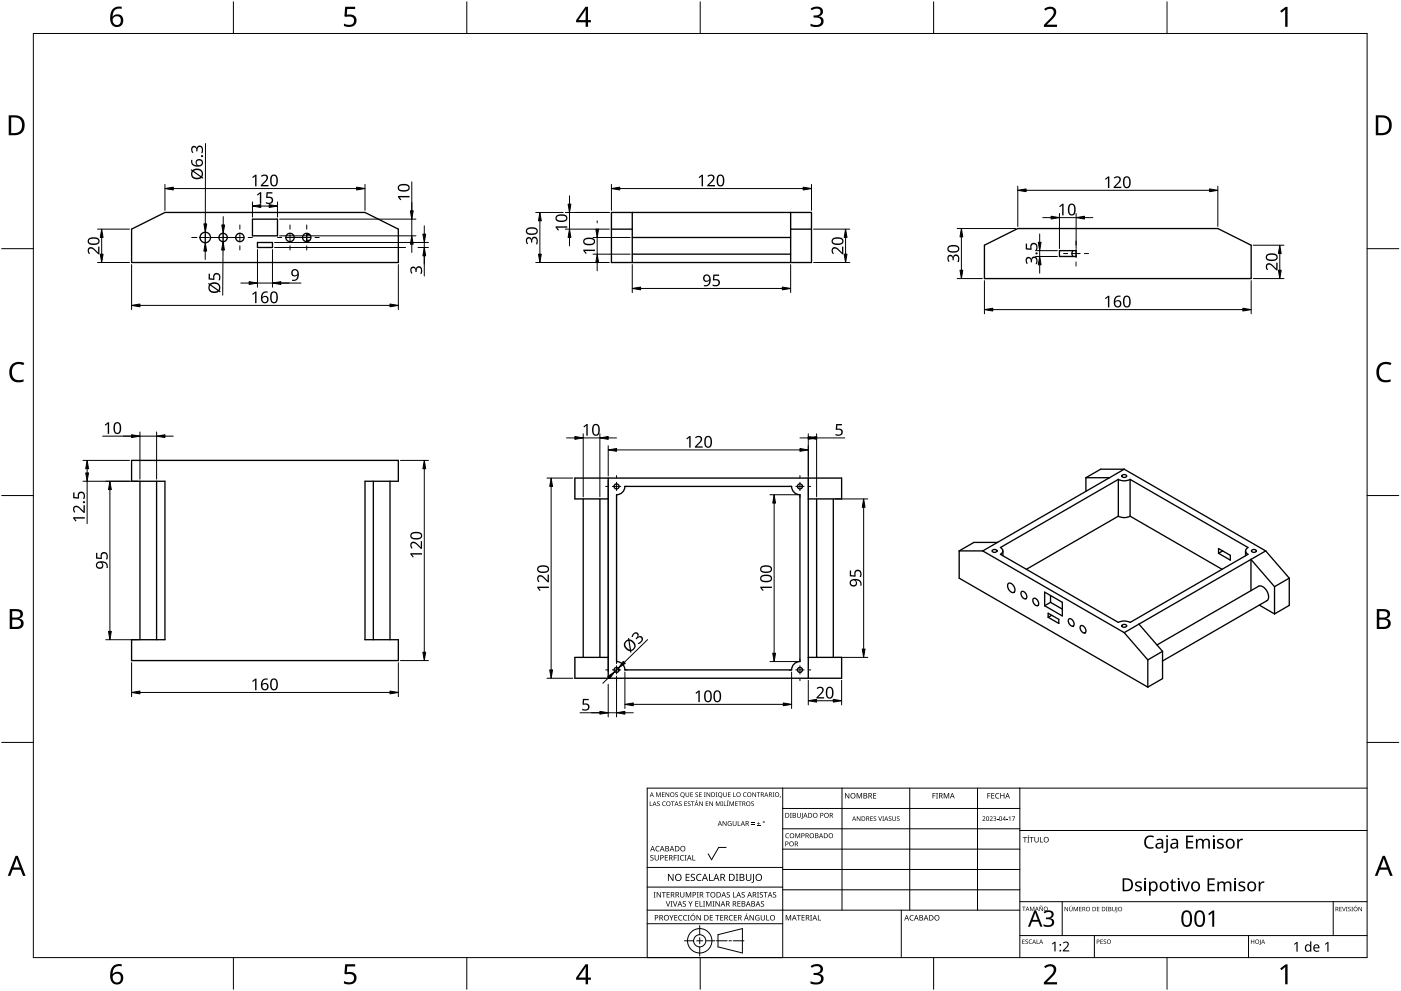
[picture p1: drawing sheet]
<svg xmlns="http://www.w3.org/2000/svg" width="420mm" height="297mm" viewBox="0 0 420 297" stroke-linecap="round" stroke-linejoin="round" font-family="sans-serif">
<g fill="none" stroke="#000" stroke-width=".4">
<path d="M39.5 68.7l10-5h60l10 5v10h-80zM75.7 65.7h7.5v5h-7.5zM77.2 72.7h4.5v1.5h-4.5zM92.9 70.3h-.9v1.8h.9M183.4 63.7h60v15h-60zM183.4 68.7h6.2M189.6 63.7v15M189.6 71.2h47.5M189.6 76.2h47.5M237.1 63.7v15M237.1 68.7h6.3M295.2 73.5l10-5h60l10 5v10h-80z"/>
<path d="M317.7 75.1h5v1.8h-5zM321.8 75.1a1.25 1.25 0 0 0 0 1.8M39.5 138h80v6.2h-10v47.5h10v6.3h-80v-6.3h10v-47.5h-10zM42 144.2v47.5M47 144.2v47.5M112 144.2v47.5M117 144.2v47.5M174.9 149.5v47.5M179.9 149.5v47.5M182.4 149.5h-10v-6.2h80v6.2h-10M182.4 143.3v60M184.9 148.3a2.5 2.5 0 0 0 2.5-2.5h50a2.5 2.5 0 0 0 2.5 2.5v50a2.5 2.5 0 0 0-2.5 2.5h-50a2.5 2.5 0 0 0-2.5-2.5z"/>
<path d="M242.4 143.3v60M244.9 149.5v47.5M249.9 149.5v47.5M325.7 143.2h7M325.7 143.2v4.1M332.7 143.2l-38 21.9M335.4 143.7l-35.4 20.4a1.08 1.08 0 0 1 .8 1 1.08 1.08 0 0 1-.8 1.1l35.4 20.4a3.9 3.9 0 0 1 3.5 0l35.4-20.4a1.08 1.08 0 0 1-.8-1.1 1.08 1.08 0 0 1 .8-1l-35.4-20.4M335.4 143.7a3.9 3.9 0 0 0 3.5 0M335.4 143.7v11M335.4 154.7l-27.6 15.9M336.5 142.5a.77 .77 0 0 1 .8-.3 .77 .77 0 0 1 .5 .6 .77 .77 0 0 1-.8 .3 .77 .77 0 0 1-.5-.6zM337.2 140.6h-7.1l-4.4 2.6"/>
<path d="M337.2 140.6l-4.5 2.6M337.2 140.6l42.4 24.5M338.9 143.7v11M338.9 154.7l27.6 15.9M338.9 154.7a3.9 3.9 0 0 1-3.5 0M287.7 165.1h7M287.7 165.1v8.2l56.5 32.7M294.7 165.1l42.5 24.5M297.6 165a.77 .77 0 0 1 .8-.3 .77 .77 0 0 1 .6 .6 .77 .77 0 0 1-.8 .3 .77 .77 0 0 1-.6-.6zM299.1 162.6h-7l-4.4 2.5M300.8 165.1v1.5M302.5 174.8a1.82 1.82 0 0 1 1.6 2.8 1.82 1.82 0 0 1-1.6-2.8z"/>
<path d="M306.4 177.3a1.44 1.44 0 0 1 1.3 2.2 1.44 1.44 0 0 1-1.3-2.2zM310 179.3a1.44 1.44 0 0 1 1.2 2.2 1.44 1.44 0 0 1-1.2-2.2zM313.3 177.5l5.3 3v4.1l-5.3-3zM315.1 178.5v2M365.4 164.4l3.6 2.1v1.4l-3.6-2.1zM366.7 165.1l-1.3 .7M373.5 165.1v1.5M375.2 167.7v9.3M375.2 167.7l-33.6 19.4M375.2 167.7l7 8.1M375.4 165a.77 .77 0 0 1 .8-.3 .77 .77 0 0 1 .5 .6 .77 .77 0 0 1-.8 .3 .77 .77 0 0 1-.5-.6zM379.6 165.1l-4.4 2.6"/>
<path d="M379.6 165.1l7 8.2M382.2 175.8v8.2M386.6 173.3v8.2l-4.4 2.5M386.6 173.3l-4.4 2.5M182.4 197h-10v6.3h80v-6.3h-10M314.4 183.8l3.1 1.8v1.3l-3.1-1.9zM315.1 180.5l3.5 2.1M315.1 180.5l-1.8 1.1M315.4 184.4l-1 .6M320.6 185.5a1.44 1.44 0 0 1 1.3 2.2 1.44 1.44 0 0 1-1.3-2.2zM324.2 187.5a1.44 1.44 0 0 1 1.2 2.2 1.44 1.44 0 0 1-1.2-2.2zM336.5 187.4a.77 .77 0 0 1 .8-.3 .77 .77 0 0 1 .5 .7 .77 .77 0 0 1-.8 .3 .77 .77 0 0 1-.5-.7z"/>
<path d="M337.2 189.6l7 8.2M341.6 187.1l7 8.1M341.6 187.1l-4.4 2.5M344.2 197.8v8.2M347 193.3l30.4-17.6a2.89 2.89 0 0 1 3.1 3.2l-.3 .9-.3 .3-31.3 18M348.6 195.2l-4.4 2.6M348.6 195.2v8.2l-4.4 2.6M377.7 181.4l4.5 2.6"/>
<circle cx="61.6" cy="71.2" r="1.58"/>
<circle cx="66.9" cy="71.2" r="1.25"/>
<circle cx="71.9" cy="71.2" r="1.25"/>
<circle cx="87" cy="71.2" r="1.25"/>
<circle cx="92" cy="71.2" r="1.25"/>
<circle cx="184.9" cy="145.8" r=".75"/>
<circle cx="239.9" cy="145.8" r=".75"/>
<circle cx="184.9" cy="200.8" r=".75"/>
<circle cx="239.9" cy="200.8" r=".75"/>
</g>
<path d="M10 10h400v277h-400z" fill="none" stroke="#000" stroke-width=".3"/>
<g fill="none" stroke="#000" stroke-width=".3">
<path d="M70 .5v9.5M140 .5v9.5M210 .5v9.5M280 .5v9.5M350 .5v9.5M.5 74.5h9.5M410 74.5h9.5M.5 148.5h9.5M410 148.5h9.5M.5 222.5h9.5M410 222.5h9.5M70 287v9.5"/>
<path d="M140 287v9.5M210 287v9.5M280 287v9.5M350 287v9.5"/>
</g>
<g fill="#000">
<path d="M103.5 2h3v.7h-2.4l-.1 1.7a1.98 1.98 0 0 1 2.4 .4 1.98 1.98 0 0 1 .2 2.5 2.88 2.88 0 0 1-3.5 .5v-.7a1.93 1.93 0 0 0 3-.6 1.37 1.37 0 0 0-.5-1.4 1.37 1.37 0 0 0-1.4-.1l-.5 .1-.4-.3zM243.1 2.6a2.32 2.32 0 0 1 3.7 .5 1.47 1.47 0 0 1-1.2 1.8 1.59 1.59 0 0 1 1.4 1.8 1.59 1.59 0 0 1-1.8 1.4l-2.1-.3v-.7a2.12 2.12 0 0 0 3.1-.5 1.21 1.21 0 0 0-1.6-1.3h-.6v-.7a1.53 1.53 0 0 0 2.1-1.1 1.49 1.49 0 0 0-2.6-.4zM313.1 2.7a2.03 2.03 0 0 1 2.1-.8 2.03 2.03 0 0 1 1.6 1.7 3.9 3.9 0 0 1-1.6 2.5l-1.2 1.3h3v.7h-3.9v-.6l1.5-1.6a2.56 2.56 0 0 0 1.3-2.9 1.62 1.62 0 0 0-2.4 .2zM383.9 3.3l1.6-1.2h.6v5.9h-.7l.1-5.2-1.2 1zM3.5 109.3a3.3 3.3 0 0 1 3.8-.5l-.3 .7a2.26 2.26 0 0 0-2.6 0 2.26 2.26 0 0 0-.8 2.6 2.12 2.12 0 0 0 3.1 1.7l.4-.1v.7a2.98 2.98 0 0 1-3.4-.4 2.98 2.98 0 0 1-.8-3.3zM413.5 109.3a3.3 3.3 0 0 1 3.8-.5l-.3 .7a2.26 2.26 0 0 0-2.7 0 2.26 2.26 0 0 0-.7 2.6 2.12 2.12 0 0 0 3.1 1.7l.4-.1v.7a2.98 2.98 0 0 1-3.4-.4 2.98 2.98 0 0 1-.8-3.3zM103.5 289h3v.7h-2.4l-.1 1.7a1.98 1.98 0 0 1 2.4 .4 1.98 1.98 0 0 1 .2 2.5 2.88 2.88 0 0 1-3.5 .4v-.6a1.93 1.93 0 0 0 3-.7 1.37 1.37 0 0 0-.5-1.3 1.37 1.37 0 0 0-1.4-.1l-.5 .1-.4-.3zM243.1 289.6a2.32 2.32 0 0 1 3.7 .5 1.47 1.47 0 0 1-1.2 1.8 1.59 1.59 0 0 1 1.4 1.8 1.59 1.59 0 0 1-1.8 1.4l-2.1-.3v-.7a2.12 2.12 0 0 0 3.1-.5 1.21 1.21 0 0 0-1.6-1.4h-.6v-.6a1.53 1.53 0 0 0 2.1-1.1 1.49 1.49 0 0 0-2.6-.4zM313.1 289.7a2.03 2.03 0 0 1 2.1-.8 2.03 2.03 0 0 1 1.6 1.7 3.9 3.9 0 0 1-1.6 2.5l-1.2 1.3h3v.7h-3.9v-.7l1.5-1.5a2.56 2.56 0 0 0 1.3-2.9 1.62 1.62 0 0 0-2.4 .2zM383.9 290.3l1.6-1.2h.6v5.9h-.7l.1-5.2-1.2 1z"/>
<path d="M33.9 2.6a2.88 2.88 0 0 1 2.6-.6v.7a2.02 2.02 0 0 0-2.7 2.3 1.83 1.83 0 0 1 2.6-.3 1.83 1.83 0 0 1 .3 2.6 2.07 2.07 0 0 1-2.6 .6 2.07 2.07 0 0 1-1.1-2.4 4 4 0 0 1 .9-2.9zM33.7 6.2a1.3 1.3 0 0 0 2.6 0 1.3 1.3 0 0 0-2.6 0z"/>
<path d="M175.6 2h.8v4h.8v.7h-.8v1.3h-.8v-1.3h-2.8v-.6zM175.6 2.8l-2.1 3.2h2.1z"/>
<path d="M2.6 34.6h1.8a2.99 2.99 0 0 1 3 3 2.99 2.99 0 0 1-3.1 2.9h-1.7zM3.4 35.2v4.7h.8a2.35 2.35 0 0 0 2.4-2.1 2.35 2.35 0 0 0-2-2.6z"/>
<path d="M412.6 34.6h1.8a2.99 2.99 0 0 1 3 3 2.99 2.99 0 0 1-3.1 2.9h-1.7zM413.3 35.2v4.7h.9a2.35 2.35 0 0 0 2.4-2.1 2.35 2.35 0 0 0-2-2.6z"/>
<path d="M2.9 182.6h1.7a1.68 1.68 0 0 1 2.3 1.7 1.37 1.37 0 0 1-1.2 1.1 1.61 1.61 0 0 1 1.4 2 1.61 1.61 0 0 1-2.1 1.1h-2.1zM3.7 185.7v2.2h1.2a1.13 1.13 0 0 0 1.4-1.1 1.13 1.13 0 0 0-1.5-1.1zM3.7 183.2v1.9h1.1a1.02 1.02 0 0 0 1.3-1 1.02 1.02 0 0 0-1.4-.9z"/>
<path d="M412.9 182.6h1.7a1.68 1.68 0 0 1 2.3 1.7 1.37 1.37 0 0 1-1.2 1.1 1.61 1.61 0 0 1 1.3 2 1.61 1.61 0 0 1-2 1.1h-2.1zM413.7 185.7v2.2h1.2a1.13 1.13 0 0 0 1.4-1.1 1.13 1.13 0 0 0-1.5-1.1zM413.7 183.2v1.9h1.1a1.02 1.02 0 0 0 1.3-1 1.02 1.02 0 0 0-1.5-.9z"/>
<path d="M4.7 256.5h.6l2.4 6h-.8l-.7-1.8h-2.4l-.7 1.8h-.8zM5 257.3l-.9 2.7h1.8z"/>
<path d="M414.7 256.5h.6l2.4 6h-.8l-.7-1.8h-2.4l-.7 1.8h-.8zM415 257.3l-1 2.7h1.9z"/>
<path d="M33.9 289.6a2.88 2.88 0 0 1 2.6-.6v.7a2.02 2.02 0 0 0-2.7 2.3 1.83 1.83 0 0 1 2.6-.3 1.83 1.83 0 0 1 .3 2.6 2.07 2.07 0 0 1-2.6 .6 2.07 2.07 0 0 1-1.1-2.4 4 4 0 0 1 .9-2.9zM33.7 293.2a1.3 1.3 0 0 0 2.6 0 1.3 1.3 0 0 0-2.6 0z"/>
<path d="M175.6 289h.8v4h.8v.7h-.8v1.3h-.8v-1.3h-2.8v-.6zM175.6 289.8l-2.1 3.2h2.1z"/>
</g>
<g fill="none" stroke="#000" stroke-width=".3">
<path d="M234.7 236.2v50.8h-40.6v-50.8h215.9M252.5 236.2v36.6M272.8 236.2v36.6M293.2 236.2v36.6M305.9 236.2v50.8M217.8 254h-2.3l-2.1 3.7-1-1.8M234.7 242.3h71.2M234.7 248.4h71.2M234.7 254.5h71.2M305.9 248.9h104.1M194.1 276.9h40.6M194.1 272.8h111.8"/>
<path d="M194.1 265.9h40.6M194.1 260h40.6M209.8 277.4v2.8M234.7 260.6h71.2M234.7 266.7h71.2M270.3 272.8v14.2M305.9 270.3h104.1M318.6 270.3v10.1M399.8 270.3v10.1M205.3 282h2.7M208.9 282h1.9M209.8 281.1v1.8"/>
<path d="M209.8 283.8v2.8M211.7 282h2.7M214.9 282h3.2M215.3 280.2l7.3-1.9v7.3l-7.3-1.8zM218.6 282h.8M219.9 282h3.2M305.9 280.4h104.1M328.2 280.4v6.6M374.4 280.4v6.6"/>
<circle cx="209.8" cy="282" r="1.83"/>
<circle cx="209.8" cy="282" r="3.7"/>
</g>
<g fill="#000">
<path d="M196.8 237.5h.2l.5 1.1 .4-1.1h.2v1.4h-.1v-1.2l-.6 1.2-.5-1.2v1.2h-.1zM198.5 237.5h.8l-.6 .1v.5h.6l-.6 .1v.5l.6 .2h-.8zM199.6 237.5h.2l.7 1.1v-1.1h.2v1.4h-.2l-.8-1.2 .1 1.2h-.2zM202.6 237.6l.4-.1 .3 .2a.34 .34 0 0 0-.5-.1 .34 .34 0 0 0-.1 .5 .34 .34 0 0 0 .5 .1 .43 .43 0 0 1-.1 .7 .43 .43 0 0 1-.6-.2 .33 .33 0 0 0 .5 .1 .33 .33 0 0 0 0-.5l-.5-.3zM205.6 237.5h.2v.9a.36 .36 0 0 0 .3 .3 .36 .36 0 0 0 .4-.3v-.9h.2v.9a.53 .53 0 0 1-.6 .5 .53 .53 0 0 1-.5-.5zM207 237.5h.8l-.6 .1v.5h.6l-.6 .1v.5l.6 .2h-.8zM208.6 237.6l.5-.1 .2 .2a.34 .34 0 0 0-.5-.1 .34 .34 0 0 0-.1 .5 .34 .34 0 0 0 .5 .1 .43 .43 0 0 1 0 .7 .43 .43 0 0 1-.7-.2 .33 .33 0 0 0 .5 .1 .33 .33 0 0 0 .1-.5l-.5-.3zM209.7 237.5h.7l-.6 .1v.5h.6l-.6 .1v.5l.6 .2h-.7zM211.1 237.5h.5l-.1 .1 .1 1.3h-.5l.2-.2zM211.9 237.5h.2l.7 1.1v-1.1h.2v1.4h-.2l-.8-1.2 .1 1.2h-.2zM214.7 237.5h.5l-.2 .1 .2 1.3h-.5l.1-.2zM216.9 237.5h.2v.9a.36 .36 0 0 0 .3 .3 .36 .36 0 0 0 .4-.3v-.9h.2v.9a.53 .53 0 0 1-.6 .5 .53 .53 0 0 1-.5-.5z"/>
<path d="M218.3 237.5h.8l-.6 .1v.5h.6l-.6 .1v.5l.6 .2h-.8zM219.9 237.5h.2v1.2l.6 .2h-.8zM223 237.7l.5-.2 .4 .1-.1 .1a.55 .55 0 0 0-.8 .5 .55 .55 0 0 0 .8 .5 .65 .65 0 0 1-.9-.1 .65 .65 0 0 1 .1-.9zM225.6 237.5h.2l.8 1.1v-1.1h.1v1.4h-.2l-.7-1.2v1.2h-.2zM226.9 237.5h1.1l-.5 .1v1.3h-.1v-1.3zM231.7 237.5h.5l-.2 .1 .2 1.3h-.5l.2-.2zM234 238.6l.2 .1-.3 .4zM253.4 237.7h.3l.8 1.4v-1.4h.2v1.6h-.2l-.9-1.3v1.3h-.2zM256.9 237.7h.3l.5 1.3 .5-1.3h.3v1.6h-.2v-1.4l-.7 1.4-.5-1.4v1.4h-.2zM261.9 237.7h.9v.2h-.7v.5h.6v.2h-.6v.6h.7v.1h-.9zM279.7 237.7h.9v.2h-.7v.6h.6v.1h-.6v.7h-.2zM280.7 237.7h.6l-.2 .2v1.3l.2 .1h-.6l.2-.1v-1.3z"/>
<path d="M283 237.7h.3l.5 1.3 .6-1.3h.3v1.6h-.3l.1-1.4-.8 1.4-.5-1.4v1.4h-.2zM296.1 237.7h.9v.2h-.7v.6h.7v.1h-.7v.7h-.2zM297.3 237.7h.9v.2h-.7v.5h.7v.2h-.7v.6h.7v.1h-.9zM298.7 237.9l.6-.2 .4 .1-.1 .2a.65 .65 0 0 0-.9 .6 .65 .65 0 0 0 .9 .5 .77 .77 0 0 1-1.1-.1 .77 .77 0 0 1 .2-1.1zM300 237.7h.2v.7h.8v-.7h.2v1.6h-.2v-.7h-.8v.7h-.2zM194.9 240.2h.1v1.2l.6 .2h-.7zM195.1 256.4l.6-.1 .3 .1-.1 .1a.38 .38 0 0 0-.5-.1 .38 .38 0 0 0-.1 .5 .38 .38 0 0 0 .4 .2 .53 .53 0 0 1 .2 .8 .53 .53 0 0 1-.8 0v-.2a.41 .41 0 0 0 .6 .1 .41 .41 0 0 0 .1-.6 .41 .41 0 0 0-.6-.1zM196.8 253.8l.6-.3 .4 .1-.1 .2a.65 .65 0 0 0-.9 .6 .65 .65 0 0 0 .9 .6 .77 .77 0 0 1-1.1-.1 .77 .77 0 0 1 .2-1.1zM196.3 256.3h.2v1a.42 .42 0 0 0 .5 .5 .42 .42 0 0 0 .4-.5v-1h.2v1a.62 .62 0 0 1-.6 .6 .62 .62 0 0 1-.7-.6zM197.1 240.3l.5-.1 .2 .2a.34 .34 0 0 0-.5-.1 .34 .34 0 0 0-.1 .5 .34 .34 0 0 0 .5 .1 .43 .43 0 0 1 0 .7 .43 .43 0 0 1-.7-.2 .33 .33 0 0 0 .5 .1 .33 .33 0 0 0 .1-.5l-.5-.3zM198.8 240.4l.5-.2 .3 .1v.1a.55 .55 0 0 0-.8 .5 .55 .55 0 0 0 .8 .5 .65 .65 0 0 1-1-.1 .65 .65 0 0 1 .2-.9zM199.4 256.3h.9v.2h-.7v.5h.6v.2h-.6v.5h.7v.2h-.9z"/>
<path d="M201.2 240.2h1.1l-.5 .2v1.2h-.2v-1.2zM202.1 256.3h.9v.2h-.7v.5h.6v.2h-.6v.7h-.2zM203.1 256.3h.6l-.2 .2v1.3l.2 .1h-.6l.2-.1v-1.3zM203.7 240.3l.5-.1 .2 .2a.34 .34 0 0 0-.5-.1 .34 .34 0 0 0-.1 .5 .34 .34 0 0 0 .5 .1 .43 .43 0 0 1 0 .7 .43 .43 0 0 1-.7-.2 .33 .33 0 0 0 .5 .1 .33 .33 0 0 0 0-.5l-.4-.3zM204.1 256.5l.6-.2 .4 .1v.1a.65 .65 0 0 0-1 .6 .65 .65 0 0 0 1 .6 .77 .77 0 0 1-1.1-.1 .77 .77 0 0 1 .1-1.1zM205.3 256.3h.6l-.2 .2v1.3l.2 .1h-.6l.2-.1v-1.3zM205.3 240.2h.7l-.6 .2v.4h.6l-.6 .1v.5l.6 .2h-.7zM206.3 240.3l.5-.1 .2 .2a.34 .34 0 0 0-.4-.1 .34 .34 0 0 0-.1 .5 .34 .34 0 0 0 .4 .1 .43 .43 0 0 1 0 .7 .43 .43 0 0 1-.7-.2 .33 .33 0 0 0 .5 .1 .33 .33 0 0 0 .1-.5l-.5-.3zM207.6 256.3h.3v1.4h.7v.2h-1zM207.2 240.2h1l-.4 .2v1.2h-.2v-1.2zM208.9 239.8h.2l-.3 .3zM209.7 240.2h.2l.7 1.2v-1.2h.2v1.4h-.2l-.8-1.2v1.2h-.1z"/>
<path d="M211.7 240.2h.7l-.6 .2v.4h.6l-.6 .1v.5l.6 .2h-.7zM212.7 240.2h.2l.8 1.2v-1.2h.1v1.4h-.2l-.7-1.2v1.2h-.2zM214.7 240.2h.2l.5 1.1 .4-1.1h.3v1.4h-.2v-1.2l-.6 1.2-.5-1.2v1.2h-.1zM216.3 240.2h.5l-.1 .2 .1 1.2h-.5l.2-.1zM217.1 240.2h.2v1.2l.6 .2h-.8zM216.7 246.1h.2l.8 1.2v-1.2h.2v1.5h-.2l-.8-1.2v1.2h-.2zM218.3 239.8h.2l-.4 .3zM218 240.2h.5l-.2 .2 .2 1.2h-.5l.2-.1zM218.4 246.3l.6-.2 .4 .1-.2 .1a.6 .6 0 0 0-.8 .5 .6 .6 0 0 0 .8 .6v-.4l-.3-.2h.5v.7a.8 .8 0 0 1-1-.2 .8 .8 0 0 1 0-1zM218.8 240.2h.2l.4 1.1 .5-1.1h.2v1.4h-.1v-1.2l-.6 1.2-.5-1.2v1.2h-.1zM219.7 246.1h.2v.9a.38 .38 0 0 0 .4 .4 .38 .38 0 0 0 .4-.4v-.9h.2v.9a.56 .56 0 0 1-.6 .6 .56 .56 0 0 1-.6-.6zM221.3 246.1h.1v1.3h.7v.2h-.8z"/>
<path d="M220.5 240.2h.8l-.6 .2v.4h.5l-.5 .1v.5l.6 .2h-.8zM221.4 240.2h1l-.4 .2v1.2h-.2v-1.2zM225.3 247l1 .1zM225.3 246.6l1 .1zM225.3 240.3l.5-.1 .2 .2a.34 .34 0 0 0-.4-.1 .34 .34 0 0 0-.1 .5 .34 .34 0 0 0 .4 .1 .43 .43 0 0 1 0 .7 .43 .43 0 0 1-.6-.2 .33 .33 0 0 0 .5 .1 .33 .33 0 0 0 0-.5l-.5-.3zM227 247.4l1 .2zM227.4 246.3l.2 .5h.4l-.4 .1v.4l-.2-.4h-.4l.4-.1zM235.7 249.9l.5-.2 .5 .1-.1 .2a.58 .58 0 0 0-.9 .5 .58 .58 0 0 0 .9 .5 .69 .69 0 0 1-1-.1 .69 .69 0 0 1 .1-1zM236.9 243.7h.5l-.1 .1v1.2l.1 .1h-.5l.2-.1v-1.2zM238.5 249.8h.3l.4 1.2 .5-1.2h.3v1.4h-.2v-1.3l-.7 1.3-.4-1.3v1.3h-.2zM239 243.7h.2v.9a.38 .38 0 0 0 .4 .4 .38 .38 0 0 0 .4-.4v-.9h.2v.9a.56 .56 0 0 1-.6 .5 .56 .56 0 0 1-.6-.5zM240.5 243.7h.2v1.5l-.5 .3v-.2l.3-.1z"/>
<path d="M257 244.7h.2l.7 1.1v-1.1h.1v1.4h-.2l-.7-1.2v1.2h-.1zM261 244.7h.7l-.5 .1v.5h.5l-.5 .1v.5l.5 .2h-.7zM262 244.8l.5-.1 .2 .2a.33 .33 0 0 0-.4-.1 .33 .33 0 0 0-.1 .5 .33 .33 0 0 0 .4 .1 .43 .43 0 0 1 0 .7 .43 .43 0 0 1-.6-.3 .33 .33 0 0 0 .4 .2 .33 .33 0 0 0 .1-.5l-.5-.3zM263.4 244.7h.2l.4 1.2 .4-1.2h.1l-.4 1.4h-.2zM264.6 244.7h.5l-.2 .1 .2 1.3h-.5l.2-.2zM266.6 244.8l.5-.1 .2 .2a.33 .33 0 0 0-.5-.1 .33 .33 0 0 0-.1 .5 .33 .33 0 0 0 .5 .1 .43 .43 0 0 1 0 .7 .43 .43 0 0 1-.7-.3 .33 .33 0 0 0 .5 .2 .33 .33 0 0 0 0-.5l-.4-.3zM267.6 244.7h.2v.9a.35 .35 0 0 0 .3 .3 .35 .35 0 0 0 .4-.3v-.9h.2v.9a.52 .52 0 0 1-.6 .5 .52 .52 0 0 1-.5-.5zM269 244.8l.5-.1 .2 .2a.33 .33 0 0 0-.4-.1 .33 .33 0 0 0-.1 .5 .33 .33 0 0 0 .4 .1 .43 .43 0 0 1 0 .7 .43 .43 0 0 1-.7-.3 .33 .33 0 0 0 .5 .2 .33 .33 0 0 0 .1-.5l-.5-.3zM294.6 244.8a.49 .49 0 0 1 .8 .1 .49 .49 0 0 1-.3 .7l-.3 .3 .7 .2h-.9l.4-.5a.37 .37 0 0 0 .4-.6 .37 .37 0 0 0-.7-.1zM296.8 244.8a.49 .49 0 0 1 .8 .1 .49 .49 0 0 1-.3 .7l-.3 .3 .7 .2h-.9l.4-.5a.37 .37 0 0 0 .3-.6 .37 .37 0 0 0-.6-.1zM297.9 244.8a.42 .42 0 0 1 .7-.2 .42 .42 0 0 1-.1 .7 .44 .44 0 0 1 .2 .7 .44 .44 0 0 1-.7 0l-.1-.2a.35 .35 0 0 0 .5 .2 .35 .35 0 0 0 .1-.5l-.4-.2a.3 .3 0 0 0 .4-.1 .3 .3 0 0 0-.1-.4 .3 .3 0 0 0-.4 .1zM299 245.5l.4 .1z"/>
<path d="M301.8 245.5l.4 .1zM302.5 245l.5-.3v1.4h-.2v-1.2zM303.5 244.7h.9l-.6 1.4h-.1l.5-1.3zM306.8 250.9h1.2v.2h-.5v1.4h-.2v-1.4h-.5zM308.5 250.4h.2l-.4 .4zM308.1 250.9h.6l-.2 .1v1.3l.2 .2h-.6l.2-.2v-1.3zM308.8 250.9h1.2v.2h-.5v1.4h-.2v-1.4h-.5zM310.2 250.9h.2v1a.42 .42 0 0 0 .5 .5 .42 .42 0 0 0 .4-.5v-1h.2v1a.62 .62 0 0 1-.6 .6 .62 .62 0 0 1-.7-.6zM311.9 250.9h.2v1.4h.7v.2h-.9zM343.6 250.9a2.17 2.17 0 0 1 2.5-.3l-.2 .4a1.55 1.55 0 0 0-2 .3 1.55 1.55 0 0 0-.1 2 1.51 1.51 0 0 0 2.1 .5v.4a2.03 2.03 0 0 1-2.5-.6 2.03 2.03 0 0 1 .2-2.7zM349.8 251.4h.4v3.4a.83 .83 0 0 1-1.2 .8v-.4h.5l.3-.3zM355.7 250.5h2.2v.4h-1.7v1.2h1.6v.4h-1.6v1.4h1.7v.4h-2.2z"/>
<path d="M358.7 251.4h.3l.1 .4a1.1 1.1 0 0 1 1.8 .1 1.04 1.04 0 0 1 1.2-.5 1.04 1.04 0 0 1 .7 1v1.9h-.4v-1.8a.71 .71 0 0 0-.9-.7 .71 .71 0 0 0-.5 .9v1.6h-.5v-1.8a.73 .73 0 0 0-.9-.7 .73 .73 0 0 0-.5 1v1.5h-.4zM363.7 251.4h.5v2.9h-.5zM365.1 251.7l.7-.3 1.2 .2-.2 .4-.6-.2a.47 .47 0 0 0-.8 .2 .47 .47 0 0 0 .6 .6 .97 .97 0 0 1 1 1.1 .97 .97 0 0 1-1.4 .7l-.6-.2v-.4l.7 .2a.56 .56 0 0 0 .9-.3 .56 .56 0 0 0-.7-.7l-.2-.1a.78 .78 0 0 1-.6-1.2zM371.1 251.4h.3l.1 .6 .5-.5 .8-.1-.1 .4-.6 .1-.5 .4-.1 2h-.4zM196 267.4h.6l-.2 .1v1.3l.2 .2h-.6l.2-.2v-1.3zM196.9 267.4h.3l.8 1.3v-1.3h.2v1.6h-.2l-.9-1.3v1.3h-.2zM198.5 267.4h1.2v.2h-.5v1.4h-.2v-1.4h-.5zM199.7 270.1h.2l.4 1.4 .5-1.4h.2l-.6 1.6h-.2zM199.9 267.4h.9v.2h-.7v.5h.7v.1h-.7v.6h.7v.2h-.9zM200.7 274.3h.3l.4 .8 .4-.8h.2l-.5 1v.6h-.2v-.6zM201.1 270.1h.6l-.2 .2v1.3l.2 .1h-.6l.2-.1v-1.3zM201.8 270.1h.2l.5 1.4 .4-1.4h.3l-.6 1.6h-.2z"/>
<path d="M200.3 261.9h.3l1.1 1.8v-1.8h.3v2.1h-.3l-1.1-1.7v1.7h-.3zM202.2 274.3h.9v.2h-.7v.5h.7v.1h-.7v.6h.7v.2h-.9zM203.6 274.5l.6-.2h.4v.2a.65 .65 0 0 0-1 .6 .65 .65 0 0 0 1 .6 .77 .77 0 0 1-1.1-.1 .77 .77 0 0 1 .1-1.1zM204 267.4h.2v1a.42 .42 0 0 0 .4 .5 .42 .42 0 0 0 .4-.5v-1h.2v1a.62 .62 0 0 1-.6 .6 .62 .62 0 0 1-.6-.6zM205.1 274.5l.5-.2h.5l-.1 .2a.65 .65 0 0 0-.9 .6 .65 .65 0 0 0 .9 .6 .77 .77 0 0 1-1.1-.1 .77 .77 0 0 1 .2-1.1zM204.8 270.3l.6-.2 .3 .1-.1 .2a.38 .38 0 0 0-.5-.2 .38 .38 0 0 0-.1 .5 .38 .38 0 0 0 .5 .2 .53 .53 0 0 1 .1 .8 .53 .53 0 0 1-.8 0v-.2a.41 .41 0 0 0 .6 .1 .41 .41 0 0 0 .1-.5 .41 .41 0 0 0-.5-.2zM205.7 267.4h.3l.5 1.3 .5-1.3h.3v1.6h-.2v-1.4l-.7 1.4-.6-1.4 .1 1.4h-.2zM205.6 261.9h1.2v.3h-.9v.6h.8v.3h-.8v.7h.9v.2h-1.2zM206.2 274.3h.6l-.2 .1v1.3l.2 .2h-.6l.2-.2v-1.3zM206.4 270.1h.3l.4 .8 .4-.8h.2l-.5 1v.6h-.2v-.6zM207.9 273.8h.2l-.5 .3zM207.3 262.1l.4-.2 .7 .1-.2 .2a.44 .44 0 0 0-.8 .2 .44 .44 0 0 0 .6 .5 .66 .66 0 0 1 .4 1 .66 .66 0 0 1-1 .1h-.3v-.3l.3 .1a.47 .47 0 0 0 .8-.3 .47 .47 0 0 0-.6-.5l-.4-.3z"/>
<path d="M208.5 270.1h.9v.2h-.7v.5h.7v.2h-.7v.6h.7v.1h-.9zM209 267.4h.6l-.2 .1v1.3l.2 .2h-.6l.2-.2v-1.3zM209 262.2l.8-.3 .6 .1-.1 .3a.84 .84 0 0 0-1.3 .7 .84 .84 0 0 0 1.3 .8v.2a1.1 1.1 0 0 1-1.4-.4 1.1 1.1 0 0 1 .1-1.4zM209.8 270.1h.2v1.4h.7v.2h-.9zM208.9 274.3h.2l.9 1.3v-1.3h.2v1.6h-.3l-.8-1.4v1.4h-.2zM210.9 270.1h.5l-.2 .2v1.3l.2 .1h-.5l.1-.1v-1.3zM211.7 267.4h1.2v.2h-.5v1.4h-.2v-1.4h-.5zM211.8 270.1h.3l.5 1.3 .5-1.3h.3v1.6h-.2v-1.4l-.7 1.4-.6-1.4v1.4h-.1zM212.6 261.9h.3v1.9h.9v.2h-1.2zM212.9 274.3h.9v.2h-.7v.5h.6v.1h-.6v.6h.7v.2h-.9zM213.7 270.1h.6l-.2 .2v1.3l.2 .1h-.6l.2-.1v-1.3zM214.5 274.3h1.2v.2h-.5v1.4h-.2v-1.4h-.5z"/>
<path d="M214.6 270.1h.2l.9 1.4v-1.4h.2v1.6h-.3l-.8-1.3v1.3h-.2zM216 274.3h.9v.2h-.7v.5h.6v.1h-.6v.6h.7v.2h-.9zM218 267.5l.6-.1 .3 .1-.1 .1a.38 .38 0 0 0-.5-.1 .38 .38 0 0 0-.1 .5 .38 .38 0 0 0 .4 .2 .53 .53 0 0 1 .2 .8 .53 .53 0 0 1-.8 0v-.2a.41 .41 0 0 0 .6 .1 .41 .41 0 0 0 .1-.6 .41 .41 0 0 0-.6-.1zM218.8 274.5l.5-.2h.5l-.1 .2a.65 .65 0 0 0-.9 .6 .65 .65 0 0 0 .9 .6 .77 .77 0 0 1-1.1-.1 .77 .77 0 0 1 .2-1.1zM219.8 267.4h.2v1.4h.7v.2h-.9zM220.1 274.3h.9v.2h-.7v.5h.6v.1h-.6v.6h.7v.2h-.9zM220.6 261.9h.8l-.2 .3v1.6l.2 .2h-.8l.3-.2v-1.6zM221.2 270.1h.9v.2h-.7v.5h.6v.2h-.6v.6h.7v.1h-.9zM222.5 267.5l.5-.1 .4 .1-.1 .1a.38 .38 0 0 0-.5-.1 .38 .38 0 0 0-.2 .5 .38 .38 0 0 0 .5 .2 .53 .53 0 0 1 .2 .8 .53 .53 0 0 1-.8 0v-.2a.41 .41 0 0 0 .5 .1 .41 .41 0 0 0 .1-.6 .41 .41 0 0 0-.5-.1zM223.9 273.8h.3l-.5 .3zM223.7 261.9h.3v1.4a.55 .55 0 0 0 .5 .5 .55 .55 0 0 0 .6-.5v-1.4h.2v1.4a.81 .81 0 0 1-.8 .8 .81 .81 0 0 1-.8-.8zM225.9 261.9h.2v2.5a.37 .37 0 0 1-.4 .2 .37 .37 0 0 1-.3-.3l.4-.1z"/>
<path d="M224.8 274.3h.2l.9 1.3v-1.3h.2v1.6h-.3l-.8-1.4v1.4h-.2zM226.7 274.5l.7-.2h.4l-.1 .2a.67 .67 0 0 0-1 .5 .67 .67 0 0 0 .9 .7v-.5h-.4v-.2h.6v.8a.88 .88 0 0 1-1.2-.1 .88 .88 0 0 1 .1-1.2zM227 267.4h.6l-.2 .1v1.3l.2 .2h-.6l.2-.2v-1.3zM227.9 267.5l.6-.1 .3 .1v.1a.38 .38 0 0 0-.6-.1 .38 .38 0 0 0-.1 .5 .38 .38 0 0 0 .5 .2 .53 .53 0 0 1 .1 .8 .53 .53 0 0 1-.8 0v-.2a.41 .41 0 0 0 .6 .1 .41 .41 0 0 0 .1-.6 .41 .41 0 0 0-.5-.1zM228.3 270.3l.5-.2 .3 .1v.2a.38 .38 0 0 0-.5-.2 .38 .38 0 0 0-.2 .5 .38 .38 0 0 0 .5 .2 .53 .53 0 0 1 .2 .8 .53 .53 0 0 1-.9 0l.1-.2a.41 .41 0 0 0 .5 .1 .41 .41 0 0 0 .1-.5 .41 .41 0 0 0-.5-.2zM228.2 274.3h.2v1a.42 .42 0 0 0 .4 .4 .42 .42 0 0 0 .4-.4v-1h.2v1a.62 .62 0 0 1-.6 .6 .62 .62 0 0 1-.6-.6zM229 267.4h1.2v.2h-.5v1.4h-.2v-1.4h-.5zM229.8 274.3h.2v1.4h.7v.2h-.9zM231.9 267.5l.5-.1 .4 .1-.1 .1a.38 .38 0 0 0-.5-.1 .38 .38 0 0 0-.2 .5 .38 .38 0 0 0 .5 .2 .53 .53 0 0 1 .2 .8 .53 .53 0 0 1-.8 0v-.2a.41 .41 0 0 0 .5 .1 .41 .41 0 0 0 .2-.6 .41 .41 0 0 0-.6-.1zM235.6 274.3h.3l.5 1.3 .6-1.3h.3v1.6h-.2v-1.4l-.7 1.4-.6-1.4v1.4h-.2zM238.9 274.3h1.3v.2h-.5v1.4h-.2v-1.4h-.6zM240.4 274.3h.9v.2h-.7v.5h.7v.1h-.7v.6h.7v.2h-.9z"/>
<path d="M242.9 274.3h.6l-.2 .1v1.3l.2 .2h-.6l.2-.2v-1.3zM245.3 274.3h.2v1.4h.7v.2h-.9zM273 274.5l.6-.2 .4 .1-.1 .1a.65 .65 0 0 0-.9 .6 .65 .65 0 0 0 .9 .6 .77 .77 0 0 1-1.1-.1 .77 .77 0 0 1 .2-1.1zM306.6 271.8h.9l-.4 .1v1.2h-.1v-1.2zM308.9 271.8h.2l.4 1 .5-1h.2v1.3h-.2v-1.2l-.5 1.2-.5-1.2-.1 1.2zM312 271.5l.6-.1-.2 .3h-.5zM311.7 271.8l.9 1v-1h.1v1.3l-.8-1.1-.2 1.1zM313 273.4a1.69 1.69 0 0 1 1.8-.6 1.69 1.69 0 0 1 1.2 1.5l-.4 .7-.6 .2a1.31 1.31 0 0 1 1.2 1.5 1.31 1.31 0 0 1-1.5 1.1l-1.8-.2v-.6a1.73 1.73 0 0 0 2.6-.4 .99 .99 0 0 0-1.3-1.1h-.5v-.5a1.13 1.13 0 0 0 1.2-.1 1.13 1.13 0 0 0 .4-1.1 1.42 1.42 0 0 0-2 0zM319.3 271.8l.9 1.1v-1.1h.1v1.3l-.9-1-.1 1zM321.2 271.4l.2 .1-.4 .2zM320.6 271.8h.2v.9a.34 .34 0 0 0 .3 .3 .34 .34 0 0 0 .4-.3v-.9h.1v.9a.5 .5 0 0 1-.5 .4 .5 .5 0 0 1-.5-.4zM322 271.8h.2l.4 1.1 .4-1.1h.3v1.3h-.2v-1.1l-.5 1.1-.5-1.1-.1 1.1z"/>
<path d="M323.6 271.8h.7l-.5 .2v.4h.5l-.5 .1v.5l.5 .1h-.7zM329 271.8h.7l-.6 .2v.4h.6l-.6 .1v.5l.6 .1h-.7zM331.7 271.8h.4l-.1 .2 .1 1.1h-.4l.1-.1zM333.6 271.8h.1v.9a.34 .34 0 0 0 .4 .3 .34 .34 0 0 0 .3-.3v-.9h.2v.9a.5 .5 0 0 1-.5 .4 .5 .5 0 0 1-.5-.4zM334.9 271.8h.2l-.1 1.4-.4 .3 .3-.3zM340.6 264.5l.6-.3 1.2 .2-.1 .4-.7-.2a.47 .47 0 0 0-.7 .2 .47 .47 0 0 0 .5 .6 .97 .97 0 0 1 1.1 1.1 .97 .97 0 0 1-1.5 .7l-.6-.2v-.4l.7 .2a.56 .56 0 0 0 .9-.3 .56 .56 0 0 0-.7-.7l-.2-.1a.78 .78 0 0 1-.5-1.2zM343.2 264.2h.5v2.9h-.5zM351.5 263.6h.3v.6h.8v.4h-.8v1.9l.2 .3 .6-.1-.1 .4a.85 .85 0 0 1-1.2-.8v-1.7h-.4v-.2l.4-.2zM353.2 264.2h.5v2.9h-.5zM354.1 264.2h.6l.8 2.5 .9-2.5h.5l-1.1 2.9h-.6zM362.3 273.9l1.3-1h.5v4.9h-.5v-4.3l-1 .8zM362.1 263.3h2.2v.4h-1.7v1.2h1.6v.4h-1.6v1.4h1.7v.4h-2.2z"/>
<path d="M365.1 264.2h.4l.1 .4a1.1 1.1 0 0 1 1.8 .1 1.04 1.04 0 0 1 1.1-.5 1.04 1.04 0 0 1 .8 1v1.9h-.5v-1.8a.71 .71 0 0 0-.8-.7 .71 .71 0 0 0-.6 .9v1.6h-.4v-1.8a.73 .73 0 0 0-1-.7 .73 .73 0 0 0-.4 1v1.5h-.5zM370.2 264.2h.5v2.9h-.5zM371.6 264.5l.7-.3 1.1 .2-.1 .4-.6-.2a.47 .47 0 0 0-.8 .2 .47 .47 0 0 0 .5 .6 .97 .97 0 0 1 1.1 1.1 .97 .97 0 0 1-1.4 .7l-.7-.2v-.4l.7 .2a.56 .56 0 0 0 .9-.3 .56 .56 0 0 0-.7-.7l-.2-.1a.78 .78 0 0 1-.5-1.2zM377.5 264.2h.4l.1 .6 .5-.5 .7-.1-.1 .4-.6 .1-.4 .4-.1 2h-.5zM401.7 271.8h.7l-.6 .2v.4h.6l-.6 .1v.5l.6 .1h-.7zM402.5 271.8h.2l.4 1.1 .3-1.1h.2l-.5 1.3zM403.7 271.8h.4l-.1 .2 .1 1.1h-.4l.1-.1zM404.4 272l.4-.2 .2 .2a.32 .32 0 0 0-.4 0 .32 .32 0 0 0-.1 .4 .32 .32 0 0 0 .4 .1 .41 .41 0 0 1 0 .6 .41 .41 0 0 1-.6-.2 .31 .31 0 0 0 .5 .2 .31 .31 0 0 0 0-.5l-.4-.3zM405.3 271.8h.4l-.1 .2 .1 1.1h-.4l.1-.1zM406.6 271.4l.2 .1-.4 .2zM407.4 271.8l.9 1.1v-1.1h.1v1.3l-.8-1-.2 1zM306.6 281.6h.7l-.6 .2v.4h.6l-.6 .1v.5l.6 .1h-.7z"/>
<path d="M307.6 281.7l.4-.1 .2 .2a.32 .32 0 0 0-.4-.1 .32 .32 0 0 0-.1 .5 .32 .32 0 0 0 .4 .1 .41 .41 0 0 1 0 .6 .41 .41 0 0 1-.6-.2 .31 .31 0 0 0 .5 .2 .31 .31 0 0 0 0-.5l-.4-.3zM308.7 281.8l.4-.2 .4 .1-.1 .1a.52 .52 0 0 0-.7 .5 .52 .52 0 0 0 .7 .4 .61 .61 0 0 1-.8 0 .61 .61 0 0 1 .1-.9zM310.9 281.6h.1v1.2l.6 .1h-.7zM315.5 282.9l1.1-.6v2.9h-.4v-2.6l-.5 .5zM318.8 282.6a1.01 1.01 0 0 1 1.6-.1 1.01 1.01 0 0 1-.5 1.6l-.7 .8h1.5v.3h-2v-.3l1.1-1.1a.69 .69 0 0 0 .3-1.1 .69 .69 0 0 0-1.1 .1zM330 281.6h.7l-.5 .2v.4h.5l-.5 .1v.5l.5 .1h-.7zM331 281.7l.5-.1 .2 .2a.32 .32 0 0 0-.5-.1 .32 .32 0 0 0 0 .5 .32 .32 0 0 0 .4 .1 .41 .41 0 0 1 0 .6 .41 .41 0 0 1-.7-.2 .31 .31 0 0 0 .5 .2 .31 .31 0 0 0 0-.5l-.4-.3zM375.2 281.6h.1v.6h.7v-.6h.1v1.3h-.1v-.6h-.7v.6h-.1zM377.9 281.6h.2v1.4l-.4 .3 .2-.3zM388.1 283l1.1-.7v3h-.4v-2.6l-.5 .5zM397.3 283l1.1-.7v3h-.3v-2.6l-.6 .5z"/>
<path d="M195.4 237.5l.7 1.4-.4-.5h-.5l-.3 .5zM195.5 237.7l-.2 .6h.4z"/>
<path d="M200.9 238.2a.7 .7 0 0 1 1.4 0 .7 .7 0 0 1-1.4 0zM201.2 238.2a.51 .51 0 0 0 1 0 .51 .51 0 0 0-1 0z"/>
<path d="M204.2 237.7l.6-.2a.73 .73 0 0 1 .5 .6 .73 .73 0 0 1-.4 .8l.4 .3-.6-.3a.73 .73 0 0 1-.6-.5 .73 .73 0 0 1 .1-.7zM204.2 238.2a.55 .55 0 0 0 1.1 0 .55 .55 0 0 0-1.1 0z"/>
<path d="M213.4 237.5h.4a.69 .69 0 0 1 .7 .7 .69 .69 0 0 1-.8 .7h-.3zM213.5 237.6v1.1h.5l.3-.3-.1-.5z"/>
<path d="M215.5 237.7l.6-.2a.73 .73 0 0 1 .5 .6 .73 .73 0 0 1-.4 .8l.3 .3-.5-.3a.73 .73 0 0 1-.6-.5 .73 .73 0 0 1 .1-.7zM215.5 238.2a.55 .55 0 0 0 1.1 0 .55 .55 0 0 0-1.1 0z"/>
<path d="M220.7 238.2a.7 .7 0 0 1 1.4 0 .7 .7 0 0 1-1.4 0zM221 238.2a.51 .51 0 0 0 1 0 .51 .51 0 0 0-1 0z"/>
<path d="M224 238.2a.69 .69 0 0 1 1.3 0 .69 .69 0 0 1-1.3 0zM224.3 238.2a.51 .51 0 0 0 1 0 .51 .51 0 0 0-1 0z"/>
<path d="M228.2 237.5h.4a.4 .4 0 0 1 .4 .3 .4 .4 0 0 1-.2 .5l.4 .6-.6-.6h-.2v.6h-.2zM228.4 237.6v.6h.2a.26 .26 0 0 0 .3-.3 .26 .26 0 0 0-.3-.3z"/>
<path d="M229.7 237.5l.7 1.4-.3-.5h-.6l-.3 .5zM229.8 237.7l-.2 .6h.4z"/>
<path d="M230.6 237.5h.4a.4 .4 0 0 1 .5 .3 .4 .4 0 0 1-.3 .5l.4 .6-.5-.6h-.3v.6h-.2zM230.8 237.6v.6h.2a.26 .26 0 0 0 .3-.3 .26 .26 0 0 0-.3-.3z"/>
<path d="M232.3 238.2a.7 .7 0 0 1 1.4 0 .7 .7 0 0 1-1.4 0zM232.6 238.2a.51 .51 0 0 0 1 0 .51 .51 0 0 0-1 0z"/>
<path d="M254.9 238.5a.85 .85 0 0 1 1.7 0 .85 .85 0 0 1-1.7 0zM255.3 238.5a.6 .6 0 0 0 1.2 0 .6 .6 0 0 0-1.2 0z"/>
<path d="M259 237.7h.4a.42 .42 0 0 1 .6 .2 .42 .42 0 0 1-.3 .6 .44 .44 0 0 1 .4 .5 .44 .44 0 0 1-.6 .3h-.5zM259.2 238.6v.6h.3a.31 .31 0 0 0 .4-.3 .31 .31 0 0 0-.4-.3zM259.2 237.9v.5h.3a.28 .28 0 0 0 .3-.3 .28 .28 0 0 0-.4-.2z"/>
<path d="M260.4 237.7h.5a.47 .47 0 0 1 .6 .3 .47 .47 0 0 1-.3 .6l.4 .7h-.2l-.4-.6h-.4v.6h-.2zM260.6 237.9v.6h.3a.31 .31 0 0 0 .4-.3 .31 .31 0 0 0-.4-.3z"/>
<path d="M281.6 237.7h.5a.47 .47 0 0 1 .5 .3 .47 .47 0 0 1-.3 .6l.5 .7h-.3l-.4-.6h-.3v.6h-.2zM281.8 237.9v.6h.3a.31 .31 0 0 0 .3-.3 .31 .31 0 0 0-.3-.3z"/>
<path d="M285.5 237.7h.2l.6 1.6h-.2l-.2-.5h-.6l-.2 .5h-.2zM285.6 237.9l-.3 .7h.6z"/>
<path d="M302.1 237.7h.2l.6 1.6h-.2l-.2-.5h-.7l-.1 .5h-.3zM302.2 237.9l-.3 .8h.5z"/>
<path d="M195.6 253.6h.2l.6 1.6h-.2l-.2-.5h-.6l-.2 .5h-.2zM195.7 253.8l-.2 .7h.5z"/>
<path d="M196.2 240.2l.7 1.4-.3-.4h-.6l-.3 .4zM196.3 240.4l-.2 .6h.4z"/>
<path d="M198 256.3h.4a.54 .54 0 0 1 .6 .7 .54 .54 0 0 1-.8 .3v.6h-.2zM198.2 256.5v.6a.39 .39 0 0 0 .6-.3 .39 .39 0 0 0-.6-.3z"/>
<path d="M198.5 253.6h.2l.6 1.6h-.2l-.2-.5h-.6l-.2 .5h-.2zM198.6 253.8l-.3 .7h.6z"/>
<path d="M199.5 253.6h.5a.42 .42 0 0 1 .6 .2 .42 .42 0 0 1-.3 .5 .44 .44 0 0 1 .4 .6 .44 .44 0 0 1-.6 .3h-.6zM199.7 254.4v.6h.4a.31 .31 0 0 0 .4-.3 .31 .31 0 0 0-.4-.3zM199.7 253.7v.6h.3a.28 .28 0 0 0 .4-.3 .28 .28 0 0 0-.4-.3z"/>
<path d="M200.6 256.3h.5a.47 .47 0 0 1 .6 .3 .47 .47 0 0 1-.3 .6l.4 .7h-.2l-.4-.7h-.4v.7h-.2zM200.8 256.5v.6h.3a.31 .31 0 0 0 .4-.3 .31 .31 0 0 0-.4-.3z"/>
<path d="M199.7 240.9a.7 .7 0 0 1 1.4 0 .7 .7 0 0 1-1.4 0zM200 240.9a.51 .51 0 0 0 1 0 .51 .51 0 0 0-1 0z"/>
<path d="M201.4 253.6h.2l.6 1.6h-.2l-.2-.5h-.6l-.2 .5h-.2zM201.5 253.8l-.2 .7h.5z"/>
<path d="M202.8 240.2l.7 1.4-.3-.4h-.6l-.3 .4zM202.9 240.4l-.2 .6h.4z"/>
<path d="M202.5 253.6h.5a.81 .81 0 0 1 .8 .8 .81 .81 0 0 1-.9 .8h-.4zM202.7 253.7v1.3h.2a.64 .64 0 0 0 .6-.6 .64 .64 0 0 0-.6-.7z"/>
<path d="M203.9 254.4a.81 .81 0 0 1 1.6 0 .81 .81 0 0 1-1.6 0zM204.3 254.4a.6 .6 0 0 0 1.1 0 .6 .6 0 0 0-1.1 0z"/>
<path d="M206.6 256.3h.2l.6 1.6h-.2l-.2-.5h-.6l-.2 .5h-.2zM206.7 256.5l-.3 .7h.6z"/>
<path d="M208.8 240.2l.7 1.4-.3-.4h-.6l-.3 .4zM208.9 240.4l-.2 .6h.4z"/>
<path d="M215.8 246.1l.7 1.5-.3-.5h-.6l-.4 .5zM215.9 246.3l-.3 .6h.5z"/>
<path d="M222.6 240.2h.4a.4 .4 0 0 1 .5 .3 .4 .4 0 0 1-.2 .5l.3 .6-.5-.6h-.3v.6h-.2zM222.8 240.4v.5h.2a.26 .26 0 0 0 .3-.3 .26 .26 0 0 0-.3-.2z"/>
<path d="M222.7 246.1l.7 1.5-.3-.5h-.6l-.4 .5zM222.8 246.3l-.3 .6h.5z"/>
<path d="M223.6 246.1h.4a.42 .42 0 0 1 .5 .3 .42 .42 0 0 1-.2 .5l.4 .7h-.2l-.4-.6h-.3v.6h-.2zM223.8 246.3v.5h.2a.28 .28 0 0 0 .4-.3 .28 .28 0 0 0-.4-.2z"/>
<path d="M223.7 240.9a.69 .69 0 0 1 1.3 0 .69 .69 0 0 1-1.3 0zM224 240.9a.51 .51 0 0 0 1 0 .51 .51 0 0 0-1 0z"/>
<path d="M228.7 246.4a.35 .35 0 0 1 .7 0 .35 .35 0 0 1-.7 0zM228.9 246.4a.2 .2 0 0 0 .4 0 .2 .2 0 0 0-.4 0z"/>
<path d="M235.5 252.2h.4a.49 .49 0 0 1 .6 .6 .49 .49 0 0 1-.8 .3v.6h-.2zM235.7 252.4v.6a.35 .35 0 0 0 .6-.3 .35 .35 0 0 0-.6-.3z"/>
<path d="M235.5 243.7h.5a.73 .73 0 0 1 .7 .7 .73 .73 0 0 1-.8 .7h-.4zM235.7 243.8v1.2l.5-.1 .3-.3v-.5z"/>
<path d="M237.7 243.7h.4a.38 .38 0 0 1 .6 .2 .38 .38 0 0 1-.3 .5 .39 .39 0 0 1 .3 .4 .39 .39 0 0 1-.5 .3h-.5zM237.9 244.4v.6h.3a.28 .28 0 0 0 .3-.3 .28 .28 0 0 0-.3-.3zM237.9 243.8v.5h.3a.25 .25 0 0 0 .3-.3 .25 .25 0 0 0-.4-.2z"/>
<path d="M236.6 252.9a.73 .73 0 0 1 1.4 0 .73 .73 0 0 1-1.4 0zM236.9 253a.55 .55 0 0 0 1.1 0 .55 .55 0 0 0-1.1 0z"/>
<path d="M236.7 250.5a.75 .75 0 0 1 1.5 0 .75 .75 0 0 1-1.5 0zM237 250.5a.55 .55 0 0 0 1.1 0 .55 .55 0 0 0-1.1 0z"/>
<path d="M238.4 252.2h.4a.42 .42 0 0 1 .5 .3 .42 .42 0 0 1-.3 .5l.4 .7h-.2l-.4-.6h-.2v.6h-.2zM238.6 252.4v.5h.2a.28 .28 0 0 0 .3-.3 .28 .28 0 0 0-.3-.2z"/>
<path d="M240.4 249.8h.3a.49 .49 0 0 1 .6 .6 .49 .49 0 0 1-.8 .3v.5h-.1zM240.5 249.9v.6a.35 .35 0 0 0 .6-.3 .35 .35 0 0 0-.6-.3z"/>
<path d="M241.6 249.8h.4a.42 .42 0 0 1 .5 .2 .42 .42 0 0 1-.3 .6l.4 .6h-.2l-.3-.6h-.3v.6h-.2zM241.8 249.9v.6h.2a.28 .28 0 0 0 .3-.3 .28 .28 0 0 0-.3-.3z"/>
<path d="M241.5 243.7l.7 1.4-.4-.4h-.5l-.4 .4zM241.5 243.9l-.2 .6h.5z"/>
<path d="M242.4 243.7h.4a.73 .73 0 0 1 .8 .7 .73 .73 0 0 1-.8 .7h-.4zM242.6 243.8v1.2l.5-.1 .3-.3-.1-.5z"/>
<path d="M242.7 250.5a.73 .73 0 0 1 1.4 0 .73 .73 0 0 1-1.4 0zM243 250.5a.55 .55 0 0 0 1.1 0 .55 .55 0 0 0-1.1 0z"/>
<path d="M244.5 249.8h.4a.38 .38 0 0 1 .5 .2 .38 .38 0 0 1-.3 .5 .39 .39 0 0 1 .4 .4 .39 .39 0 0 1-.5 .3h-.5zM244.6 250.5v.6h.3a.28 .28 0 0 0 .4-.3 .28 .28 0 0 0-.4-.3zM244.6 249.9v.5h.3a.25 .25 0 0 0 .3-.3 .25 .25 0 0 0-.3-.2z"/>
<path d="M243.7 244.4a.75 .75 0 0 1 1.5 0 .75 .75 0 0 1-1.5 0zM244 244.4a.55 .55 0 0 0 1.1 0 .55 .55 0 0 0-1.1 0z"/>
<path d="M246.2 249.8l.7 1.4-.4-.4h-.6l-.3 .4zM246.2 249.9l-.2 .7h.5z"/>
<path d="M246 243.7h.4a.49 .49 0 0 1 .5 .6 .49 .49 0 0 1-.7 .3v.5h-.2zM246.2 243.8v.6a.35 .35 0 0 0 .6-.3 .35 .35 0 0 0-.6-.3z"/>
<path d="M247.1 249.8h.4a.73 .73 0 0 1 .8 .7 .73 .73 0 0 1-.8 .7h-.4zM247.3 249.9v1.2l.5-.1 .2-.3v-.5z"/>
<path d="M247.1 244.4a.73 .73 0 0 1 1.4 0 .73 .73 0 0 1-1.4 0zM247.4 244.4a.54 .54 0 0 0 1 0 .54 .54 0 0 0-1 0z"/>
<path d="M248.8 243.7h.4a.42 .42 0 0 1 .6 .3 .42 .42 0 0 1-.3 .5l.4 .6h-.2l-.4-.6h-.3v.6h-.2zM249 243.8v.6h.2a.28 .28 0 0 0 .4-.3 .28 .28 0 0 0-.4-.3z"/>
<path d="M248.4 250.5a.73 .73 0 0 1 1.4 0 .73 .73 0 0 1-1.4 0zM248.7 250.5a.55 .55 0 0 0 1.1 0 .55 .55 0 0 0-1.1 0z"/>
<path d="M256.1 244.7l.7 1.4-.4-.5h-.5l-.3 .5zM256.2 244.9l-.3 .6h.5z"/>
<path d="M258.4 244.7l.8 .1 .3 .4a.66 .66 0 0 1-.7 .9h-.4zM258.6 244.8v1.1h.5l.2-.3v-.5z"/>
<path d="M259.8 244.7h.4a.39 .39 0 0 1 .5 .3 .39 .39 0 0 1-.3 .4l.4 .7-.6-.6h-.2v.6h-.2zM260 244.8v.5h.2a.26 .26 0 0 0 .3-.2 .26 .26 0 0 0-.3-.3z"/>
<path d="M265.7 244.7l.7 1.4-.3-.5h-.6l-.3 .5zM265.8 244.9l-.2 .6h.4z"/>
<path d="M295.9 244.8l.4-.1 .3 .3v.7l-.3 .4-.3-.1-.2-.3zM296 244.9l-.1 .1a.49 .49 0 0 0-.1 .6 .49 .49 0 0 0 .6 .3 .53 .53 0 0 0 .2-.7 .53 .53 0 0 0-.6-.3z"/>
<path d="M299.8 244.8l.4-.1 .3 .3v.7l-.3 .4-.5-.3zM299.9 244.9l-.1 .1a.49 .49 0 0 0-.1 .6 .49 .49 0 0 0 .5 .3 .53 .53 0 0 0 .2-.7 .53 .53 0 0 0-.5-.3z"/>
<path d="M301.3 244.7h.2v.9h.2l-.2 .5-.2-.4h-.7zM301.3 244.9l-.5 .7h.5z"/>
<path d="M312.9 251.7a.81 .81 0 0 1 1.6 0 .81 .81 0 0 1-1.6 0zM313.2 251.7a.6 .6 0 0 0 1.2 0 .6 .6 0 0 0-1.2 0z"/>
<path d="M346.8 251.6a1.2 1.2 0 0 1 1.3-.3 1.2 1.2 0 0 1 .8 1.1v1.9h-.4l-.1-.4a.99 .99 0 0 1-1.3 .5 .99 .99 0 0 1-.5-1.3 .99 .99 0 0 1 1.3-.5h.5v-.2a.65 .65 0 0 0-.3-.6 .65 .65 0 0 0-.8 0l-.3 .2zM347.1 253.2a.66 .66 0 0 0 .5 .9 .66 .66 0 0 0 .8-.7v-.5z"/>
<path d="M351.3 251.6a1.2 1.2 0 0 1 1.2-.3 1.2 1.2 0 0 1 .8 1.1v1.9h-.3l-.1-.4a.99 .99 0 0 1-1.3 .5 .99 .99 0 0 1-.5-1.3 .99 .99 0 0 1 1.3-.5h.4v-.2a.65 .65 0 0 0-.3-.6 .65 .65 0 0 0-.7 0l-.4 .2zM351.6 253.2a.66 .66 0 0 0 .5 .9 .66 .66 0 0 0 .7-.7v-.5z"/>
<path d="M368 251.8a1.44 1.44 0 0 1 2 .1 1.44 1.44 0 0 1-.2 2.1 1.44 1.44 0 0 1-2-.3 1.96 1.96 0 0 1 .2-1.9zM368.4 251.9a1.13 1.13 0 0 0-.3 1.4 1.13 1.13 0 0 0 1.2 .6 1.1 1.1 0 0 0 .5-1.4 1.1 1.1 0 0 0-1.4-.6z"/>
<path d="M196.4 274.3h.4a.54 .54 0 0 1 .6 .6 .54 .54 0 0 1-.8 .4v.6h-.2zM196.6 274.4v.7a.39 .39 0 0 0 .6-.3 .39 .39 0 0 0-.6-.4z"/>
<path d="M197.8 274.3h.4a.47 .47 0 0 1 .6 .3 .47 .47 0 0 1-.3 .6l.4 .7h-.2l-.4-.7h-.3v.7h-.2zM198 274.5v.6h.2a.31 .31 0 0 0 .4-.4 .31 .31 0 0 0-.4-.2z"/>
<path d="M199 275.1a.81 .81 0 0 1 1.6 0 .81 .81 0 0 1-1.6 0zM199.3 275.1a.6 .6 0 0 0 1.2 0 .6 .6 0 0 0-1.2 0z"/>
<path d="M201.2 267.4h.4a.47 .47 0 0 1 .6 .3 .47 .47 0 0 1-.3 .6l.4 .7h-.2l-.4-.7h-.3v.7h-.2zM201.4 267.6v.6h.2a.31 .31 0 0 0 .4-.3 .31 .31 0 0 0-.4-.3z"/>
<path d="M202.6 267.4h.4a.47 .47 0 0 1 .6 .3 .47 .47 0 0 1-.3 .6l.5 .7h-.3l-.4-.7h-.3v.7h-.2zM202.8 267.6v.6h.2a.31 .31 0 0 0 .4-.3 .31 .31 0 0 0-.4-.3z"/>
<path d="M203.8 270.1h.2l.6 1.6h-.2l-.2-.5h-.6l-.2 .5h-.2zM203.9 270.3l-.3 .7h.5z"/>
<path d="M202.7 262.2a1.02 1.02 0 0 1 1.5 .1 1.02 1.02 0 0 1-.3 1.5 1.02 1.02 0 0 1-1.4-.5zM203 262.3a.83 .83 0 0 0-.3 1.2 .83 .83 0 0 0 1.2 .2l.1-.2a.81 .81 0 0 0 0-1.1 .81 .81 0 0 0-1-.1z"/>
<path d="M206.9 275.1a.81 .81 0 0 1 1.6 0 .81 .81 0 0 1-1.6 0zM207.3 275.1a.6 .6 0 0 0 1.2 0 .6 .6 0 0 0-1.2 0z"/>
<path d="M207.7 267.4h.5a.54 .54 0 0 1 .5 .6 .54 .54 0 0 1-.8 .4v.6h-.2zM207.9 267.6v.6a.39 .39 0 0 0 .6-.3 .39 .39 0 0 0-.6-.3z"/>
<path d="M209.9 267.4h.4a.47 .47 0 0 1 .6 .3 .47 .47 0 0 1-.3 .6l.4 .7h-.2l-.4-.7h-.3v.7h-.2zM210.1 267.6v.6h.2a.31 .31 0 0 0 .4-.3 .31 .31 0 0 0-.4-.3z"/>
<path d="M211.3 261.9h.2l.8 2.1h-.2l-.3-.6h-.8l-.3 .6h-.2zM211.4 262.2l-.3 1h.6z"/>
<path d="M211.2 274.3h.5a.81 .81 0 0 1 .8 .8 .81 .81 0 0 1-.8 .8h-.5zM211.4 274.4v1.3h.2a.64 .64 0 0 0 .7-.6 .64 .64 0 0 0-.6-.7z"/>
<path d="M212.9 268.2a.81 .81 0 0 1 1.6 0 .81 .81 0 0 1-1.6 0zM213.3 268.2a.6 .6 0 0 0 1.2 0 .6 .6 0 0 0-1.2 0z"/>
<path d="M214.7 261.9h.3l.8 2.1h-.3l-.3-.6h-.8l-.2 .6h-.3zM214.8 262.2l-.3 1h.7z"/>
<path d="M214.9 267.4h.5a.81 .81 0 0 1 .8 .8 .81 .81 0 0 1-.9 .8h-.4zM215.1 267.6v1.2h.2a.64 .64 0 0 0 .7-.6 .64 .64 0 0 0-.6-.6z"/>
<path d="M216.1 261.9h.5a.61 .61 0 0 1 .8 .5 .61 .61 0 0 1-.4 .7l.6 .9h-.3l-.6-.8h-.4v.8h-.2zM216.3 262.2v.8h.3a.4 .4 0 0 0 .5-.4 .4 .4 0 0 0-.5-.4z"/>
<path d="M216.7 270.1h.2l.6 1.6h-.2l-.2-.5h-.6l-.2 .5h-.2zM216.8 270.3l-.3 .7h.6z"/>
<path d="M217.2 274.3h.5a.47 .47 0 0 1 .6 .3 .47 .47 0 0 1-.3 .6l.4 .7h-.2l-.4-.7h-.4v.7h-.2zM217.4 274.5v.6h.3a.31 .31 0 0 0 .4-.4 .31 .31 0 0 0-.4-.2z"/>
<path d="M217 267.4h.1l.7 1.6h-.2l-.2-.5h-.7l-.2 .5h-.2zM217.1 267.6l-.3 .7h.5z"/>
<path d="M217.7 270.1h.5a.47 .47 0 0 1 .6 .3 .47 .47 0 0 1-.3 .6l.4 .7h-.2l-.4-.6h-.3v.6h-.3zM218 270.3v.6h.2a.31 .31 0 0 0 .4-.3 .31 .31 0 0 0-.4-.3z"/>
<path d="M219.7 270.1h.5a.47 .47 0 0 1 .6 .3 .47 .47 0 0 1-.3 .6l.4 .7h-.2l-.4-.6h-.3v.6h-.3zM220 270.3v.6h.2a.31 .31 0 0 0 .4-.3 .31 .31 0 0 0-.4-.3z"/>
<path d="M218.7 261.9h.6a1.05 1.05 0 0 1 1 1.1 1.05 1.05 0 0 1-1.1 1h-.5zM218.9 262.2v1.6h.3a.83 .83 0 0 0 .9-.8 .83 .83 0 0 0-.8-.8z"/>
<path d="M221.3 274.3h.5a.47 .47 0 0 1 .6 .3 .47 .47 0 0 1-.3 .6l.4 .7h-.2l-.4-.7h-.3v.7h-.3zM221.6 274.5v.6h.2a.31 .31 0 0 0 .4-.4 .31 .31 0 0 0-.4-.2z"/>
<path d="M221.8 261.9h.6a.54 .54 0 0 1 .8 .3 .54 .54 0 0 1-.4 .7 .57 .57 0 0 1 .5 .7 .57 .57 0 0 1-.7 .4h-.8zM222.1 263.1v.7h.4a.4 .4 0 0 0 .5-.4 .4 .4 0 0 0-.5-.3zM222.1 262.2v.6h.4a.36 .36 0 0 0 .4-.3 .36 .36 0 0 0-.5-.3z"/>
<path d="M221.4 267.4h.2l.6 1.6h-.2l-.2-.5h-.6l-.2 .5h-.2zM221.5 267.6l-.2 .7h.5z"/>
<path d="M222.4 270.1h.5a.42 .42 0 0 1 .6 .2 .42 .42 0 0 1-.3 .6 .44 .44 0 0 1 .3 .5 .44 .44 0 0 1-.5 .3h-.6zM222.6 271v.6h.4a.31 .31 0 0 0 .3-.3 .31 .31 0 0 0-.4-.3zM222.6 270.3v.5h.3a.28 .28 0 0 0 .4-.3 .28 .28 0 0 0-.4-.2z"/>
<path d="M223.8 274.3h.1l.7 1.6h-.2l-.2-.5h-.7l-.2 .5h-.2zM223.8 274.5l-.2 .7h.5z"/>
<path d="M224.3 270.1h.2l.6 1.6h-.2l-.2-.5h-.6l-.2 .5h-.2zM224.4 270.3l-.3 .7h.6z"/>
<path d="M224.7 267.4h.2l.6 1.6h-.2l-.2-.5h-.6l-.2 .5h-.2zM224.8 267.6l-.2 .7h.5z"/>
<path d="M225.3 270.1h.5a.42 .42 0 0 1 .6 .2 .42 .42 0 0 1-.3 .6 .44 .44 0 0 1 .4 .5 .44 .44 0 0 1-.6 .3h-.6zM225.5 271v.6h.4a.31 .31 0 0 0 .4-.3 .31 .31 0 0 0-.4-.3zM225.5 270.3v.5h.3a.28 .28 0 0 0 .4-.3 .28 .28 0 0 0-.4-.2z"/>
<path d="M225.8 267.4h.4a.47 .47 0 0 1 .6 .3 .47 .47 0 0 1-.3 .6l.4 .7h-.2l-.4-.7h-.3v.7h-.2zM226 267.6v.6h.2a.31 .31 0 0 0 .4-.3 .31 .31 0 0 0-.4-.3z"/>
<path d="M227.2 270.1h.2l.6 1.6h-.2l-.2-.5h-.6l-.2 .5h-.2zM227.3 270.3l-.2 .7h.5z"/>
<path d="M226.8 262.2a1.02 1.02 0 0 1 1.5 .1 1.02 1.02 0 0 1-.2 1.5 1.02 1.02 0 0 1-1.5-.5zM227.1 262.3a.83 .83 0 0 0-.2 1.2 .83 .83 0 0 0 1.1 .2l.1-.2a.81 .81 0 0 0 0-1.1 .81 .81 0 0 0-1-.1z"/>
<path d="M230.9 267.4h.1l.7 1.6h-.2l-.2-.5h-.7l-.2 .5h-.2zM230.9 267.6l-.2 .7h.5z"/>
<path d="M230.8 275.1a.81 .81 0 0 1 1.6 0 .81 .81 0 0 1-1.6 0zM231.1 275.1a.6 .6 0 0 0 1.2 0 .6 .6 0 0 0-1.2 0z"/>
<path d="M238.1 274.3h.2l.6 1.6h-.2l-.2-.5h-.6l-.2 .5h-.2zM238.2 274.5l-.3 .7h.6z"/>
<path d="M241.7 274.3h.4a.47 .47 0 0 1 .6 .3 .47 .47 0 0 1-.3 .6l.4 .7h-.2l-.4-.7h-.3v.7h-.2zM241.9 274.5v.6h.2a.31 .31 0 0 0 .4-.4 .31 .31 0 0 0-.4-.2z"/>
<path d="M244.3 274.3h.1l.7 1.6h-.2l-.2-.5h-.7l-.2 .5h-.2zM244.3 274.5l-.2 .7h.5z"/>
<path d="M271.8 274.3h.2l.6 1.6h-.2l-.2-.5h-.6l-.2 .5h-.2zM271.9 274.5l-.2 .7h.5z"/>
<path d="M274.7 274.3h.2l.6 1.6h-.2l-.2-.5h-.6l-.2 .5h-.2zM274.8 274.5l-.3 .7h.5z"/>
<path d="M275.7 274.3h.5a.42 .42 0 0 1 .6 .2 .42 .42 0 0 1-.3 .6 .44 .44 0 0 1 .4 .5 .44 .44 0 0 1-.6 .3h-.6zM275.9 275.2v.5h.4a.31 .31 0 0 0 .4-.3 .31 .31 0 0 0-.4-.2zM275.9 274.5v.5h.3a.28 .28 0 0 0 .4-.3 .28 .28 0 0 0-.4-.2z"/>
<path d="M277.6 274.3h.2l.6 1.6h-.2l-.2-.5h-.6l-.2 .5h-.2zM277.7 274.5l-.2 .7h.5z"/>
<path d="M278.7 274.3h.5a.81 .81 0 0 1 .8 .8 .81 .81 0 0 1-.9 .8h-.4zM278.9 274.5v1.2h.2a.64 .64 0 0 0 .6-.6 .64 .64 0 0 0-.6-.6z"/>
<path d="M280.1 275.1a.81 .81 0 0 1 1.6 0 .81 .81 0 0 1-1.6 0zM280.5 275.1a.6 .6 0 0 0 1.1 0 .6 .6 0 0 0-1.1 0z"/>
<path d="M308.1 271.8l.6 1.3-.3-.4h-.5l-.3 .4zM308.1 271.9l-.2 .6h.5z"/>
<path d="M310.9 271.8l.6 1.3-.3-.4h-.5l-.3 .4zM310.9 271.9l-.2 .6h.5z"/>
<path d="M310.2 272.9h.5l1.9 4.9h-.6l-.6-1.5h-1.9l-.6 1.5h-.6zM310.5 273.5l-.8 2.2h1.5z"/>
<path d="M312.9 272.4a.65 .65 0 0 1 1.3 0 .65 .65 0 0 1-1.3 0zM313.2 272.4a.5 .5 0 0 0 1 0 .5 .5 0 0 0-1 0z"/>
<path d="M324.6 271.8h.4a.37 .37 0 0 1 .4 .3 .37 .37 0 0 1-.2 .4l.4 .6-.5-.5h-.3v.5h-.2zM324.8 272v.5h.2a.25 .25 0 0 0 .3-.3 .25 .25 0 0 0-.3-.2z"/>
<path d="M325.6 272.5a.65 .65 0 0 1 1.3 0 .65 .65 0 0 1-1.3 0zM325.9 272.5a.48 .48 0 0 0 .9 0 .48 .48 0 0 0-.9 0z"/>
<path d="M327.7 271.8l.7 .1 .3 .5a.61 .61 0 0 1-.7 .7h-.3zM327.8 272v1l.5-.1 .2-.7z"/>
<path d="M330.5 271.8l.7 .1 .3 .5a.61 .61 0 0 1-.7 .7h-.3zM330.6 272v1l.5-.1 .2-.7z"/>
<path d="M332.4 271.8h.4a.33 .33 0 0 1 .4 .2 .33 .33 0 0 1-.2 .4 .35 .35 0 0 1 .3 .5 .35 .35 0 0 1-.4 .2h-.5zM332.6 272.5v.5h.2a.24 .24 0 0 0 .3-.3 .24 .24 0 0 0-.3-.2zM332.6 272v.4l.4-.1v-.3z"/>
<path d="M335.2 272.5a.65 .65 0 0 1 1.3 0 .65 .65 0 0 1-1.3 0zM335.5 272.5a.5 .5 0 0 0 1 0 .5 .5 0 0 0-1 0z"/>
<path d="M336.7 263.3h1.2a1.94 1.94 0 0 1 1.9 2 1.94 1.94 0 0 1-2 1.8h-1.1zM337.2 263.7v3h.5a1.52 1.52 0 0 0 1.6-1.4 1.52 1.52 0 0 0-1.5-1.6z"/>
<path d="M344.6 264.2h.4v.4a1.27 1.27 0 0 1 1.7-.2 1.27 1.27 0 0 1 .5 1.6 1.2 1.2 0 0 1-.8 1.1 1.2 1.2 0 0 1-1.4-.3l.1 1.7h-.5zM345.3 264.8l-.2 .5a.93 .93 0 0 0 .1 1.2 .93 .93 0 0 0 1.2 .1l.2-.4a.98 .98 0 0 0 0-1.3 .98 .98 0 0 0-1.2-.2z"/>
<path d="M348.1 264.6a1.44 1.44 0 0 1 2.1 .1 1.44 1.44 0 0 1-.2 2.1 1.44 1.44 0 0 1-2.1-.3 1.96 1.96 0 0 1 .2-1.9zM348.6 264.7a1.13 1.13 0 0 0-.3 1.4 1.13 1.13 0 0 0 1.2 .6 1.1 1.1 0 0 0 .5-1.4 1.1 1.1 0 0 0-1.4-.6z"/>
<path d="M354.9 273.2a1.62 1.62 0 0 1 1.8-.1 1.62 1.62 0 0 1 .8 1.7 2.35 2.35 0 0 1-1.4 3 1.87 1.87 0 0 1-1.8-2.5l.1-1.3zM355.2 273.6a3 3 0 0 0 .4 3.7 1.14 1.14 0 0 0 1.3-1.5 1.88 1.88 0 0 0-1-2.4z"/>
<path d="M357.6 264.6a1.44 1.44 0 0 1 2 .1 1.44 1.44 0 0 1-.2 2.1 1.44 1.44 0 0 1-2-.3 1.96 1.96 0 0 1 .2-1.9zM358 264.7a1.13 1.13 0 0 0-.3 1.4 1.13 1.13 0 0 0 1.2 .6 1.1 1.1 0 0 0 .5-1.4 1.1 1.1 0 0 0-1.4-.6z"/>
<path d="M358.8 273.2a1.62 1.62 0 0 1 1.8-.1 1.62 1.62 0 0 1 .8 1.7 2.35 2.35 0 0 1-1.4 3 1.87 1.87 0 0 1-1.8-2.5l.1-1.3zM359.1 273.6a3 3 0 0 0 .4 3.7 1.14 1.14 0 0 0 1.3-1.5 1.88 1.88 0 0 0-1-2.4z"/>
<path d="M374.4 264.6a1.44 1.44 0 0 1 2.1 .1 1.44 1.44 0 0 1-.2 2.1 1.44 1.44 0 0 1-2.1-.3 1.96 1.96 0 0 1 .2-1.9zM374.9 264.7a1.13 1.13 0 0 0-.4 1.4 1.13 1.13 0 0 0 1.3 .6 1.1 1.1 0 0 0 .4-1.4 1.1 1.1 0 0 0-1.3-.6z"/>
<path d="M400.5 271.8h.4a.37 .37 0 0 1 .5 .3 .37 .37 0 0 1-.3 .4l.4 .6-.5-.5h-.3v.5h-.2zM400.7 272v.5h.2a.25 .25 0 0 0 .3-.3 .25 .25 0 0 0-.3-.2z"/>
<path d="M405.8 272.5a.65 .65 0 0 1 1.3 0 .65 .65 0 0 1-1.3 0zM406.1 272.5a.5 .5 0 0 0 1 0 .5 .5 0 0 0-1 0z"/>
<path d="M310.1 281.6l.6 1.3-.3-.4h-.5l-.3 .4zM310.1 281.8l-.2 .6h.4z"/>
<path d="M312.2 281.6l.6 1.3-.3-.4h-.5l-.3 .4zM312.2 281.8l-.2 .6h.4z"/>
<path d="M328.9 281.6h.4a.43 .43 0 0 1 .4 .5 .43 .43 0 0 1-.6 .3v.5h-.2zM329.1 281.8v.5a.31 .31 0 0 0 .5-.3 .31 .31 0 0 0-.5-.2z"/>
<path d="M331.9 282.3a.65 .65 0 0 1 1.3 0 .65 .65 0 0 1-1.3 0zM332.1 282.3a.5 .5 0 0 0 1 0 .5 .5 0 0 0-1 0z"/>
<path d="M376.3 282.3a.65 .65 0 0 1 1.3 0 .65 .65 0 0 1-1.3 0zM376.6 282.3a.5 .5 0 0 0 1 0 .5 .5 0 0 0-1 0z"/>
<path d="M378.7 281.6l.7 1.3-.3-.4h-.5l-.4 .4zM378.8 281.8l-.2 .6h.4z"/>
<path d="M391.7 283.2l.6-.2 .6 .4v-1.2h.4v3.1h-.3l-.1-.3a.96 .96 0 0 1-1.2 .1 .96 .96 0 0 1-.4-1.2zM391.9 283.5a.8 .8 0 0 0-.2 1 .8 .8 0 0 0 1.1 .3 .81 .81 0 0 0 .1-1 .81 .81 0 0 0-1-.3z"/>
<path d="M394.1 283.3a.94 .94 0 0 1 1.2-.2 .94 .94 0 0 1 .4 1.1h-1.5a.83 .83 0 0 0 .5 .8 .83 .83 0 0 0 .9-.2v.4a1.19 1.19 0 0 1-1.6-.3 1.19 1.19 0 0 1 .1-1.6zM394.4 283.5l-.2 .4h1.1l-.3-.5z"/>
<circle cx="350" cy="250.6" r=".3"/>
<circle cx="364" cy="250.6" r=".3"/>
<circle cx="343.4" cy="263.4" r=".3"/>
<circle cx="353.5" cy="263.4" r=".3"/>
<circle cx="370.4" cy="263.4" r=".3"/>
<circle cx="318" cy="285" r=".26"/>
<circle cx="318" cy="283.2" r=".27"/>
</g>
<g fill="none" stroke="#000" stroke-width=".3">
<path d="M57.5 71.2h1.6M60.3 71.2h2.5M61.6 67.1v1.6M61.6 69.9v2.5M61.6 73.7v1.6M63.2 71.2h10M66.9 67.4v1.3M66.9 69.9v2.5M66.9 73.7v1.2M71.9 67.4v1.3M71.9 69.9v2.5M71.9 73.7v1.2"/>
<path d="M74.4 71.2h1.3M83.2 71.2h1.3M85.7 71.2h7.5M87 67.4v1.3M87 69.9v2.5M87 73.7v1.2M92 67.4v1.3M92 69.9v2.5M92 73.7v1.2M94.5 71.2h1.2M319 76h1.2M321.5 76h2.5"/>
<path d="M322.7 72.3v1.2M322.7 74.7v2.5M322.7 78.5v1.2M325.2 76h1.3M181.7 145.8h.7M183.7 145.8h2.5M184.9 142.5v.8M184.9 144.5v2.5M184.9 148.3v.7M187.4 145.8h.8M236.7 145.8h.7M238.7 145.8h2.5"/>
<path d="M239.9 142.5v.8M239.9 144.5v2.5M239.9 148.3v.7M242.4 145.8h.8M184.9 197.5v.8M184.9 199.5v2.5M239.9 197.5v.8M239.9 199.5v2.5M181.7 200.8h.7M183.7 200.8h2.5M184.9 203.3v.7M187.4 200.8h.8"/>
<path d="M236.7 200.8h.7M238.7 200.8h2.5M239.9 203.3v.7M242.4 200.8h.8"/>
</g>
<g fill="none" stroke="#000" stroke-width=".3">
<path d="M49.5 55.3v7.8M52 56.5h55M61.6 43v24.1M109.5 55.3v7.8M123.5 54.5v16.2M170.8 58.7v2.5M183.4 55.3v7.8M185.9 56.5h55M243.4 55.3v7.8M305.2 55.8v12.1M307.7 57h55M365.2 55.8v12.1"/>
<path d="M29.2 68.7h9.6M29.2 78.7h9.6M30.5 71.2v5M39.5 79.3v13.5M61.6 75.3l-.1 2.5M61.6 69.6v3.2M66.9 74.9l-.1 13.6M66.9 69.9v2.5M67 64.9l-.1 2.5M75.7 60.5v4.6M77.2 74.8v11.3M78.2 61.8h2.5"/>
<path d="M81.7 74.8v11.3M82.3 72.7h46.2M82.3 74.2h39.3M83.2 60.5v4.6M83.8 65.7h40.9M83.8 70.7h40.9M119.5 79.3v13.5M123.5 73.2v2.5M125.4 74.2h3.1M127.2 67.7v2.5M127.2 72.7v10M160.7 78.7h22"/>
<path d="M160.7 63.7h8.2M161.9 66.2v10M169.5 68.7h13.2M169.5 63.7h13.2M170.8 63.7v5M170.8 71.2v2.5M177.8 71.2h11.2M177.8 76.2h11.2M179.1 66.2v.6M179.1 71.2v5M179.1 78.7v2.5M189.6 79.3v8.4"/>
<path d="M237.1 79.3v8.4M244 68.7h10.8M244 78.7h10.8M253.6 71.2v5M287.1 68.5h17.5M288.3 71v10M310.6 75.1h6.5M310.6 76.9h6.5M311.8 70.1v2.5M311.8 75.1v1.8M311.8 79.4v2.5M312.7 65.2h2.5"/>
<path d="M317.7 64v10.5M317.7 65.2h5M322.7 64v10.5M325.2 65.2h2.5M375.9 73.5h9.2M383.8 76v5M42 91.5h75M72.2 84.8h2.5M77.2 84.8h13.1M192.1 86.5h42.5M287.1 83.5h7.5M295.2 84.1v10"/>
<path d="M297.7 92.8h75M375.2 84.1v10M375.9 83.5h9.2M24.9 138h13.9M30.8 130.7h16.2M42 129.5v14.1M47 129.5v14.1M49.5 130.7h2.5M120.1 138h8.4M169.9 131.3h2.5M174.9 131.3h5M174.9 130v18.9"/>
<path d="M179.9 130v18.9M182.4 133.6v9.1M182.4 131.3h2.5M184.9 134.9h55M239.9 131.3h13.5M242.4 130v18.9M244.9 130v18.9M24.9 144.2h16.4M26.1 140.5v1.2M26.1 144.2v12.8M33 146.7v42.5M127.2 140.5v55"/>
<path d="M164 143.3h7.8M165.3 145.8v55M182.4 143.9v57.5M184.9 148.9v50M230.9 148.3h8.4M232.2 150.8v45M250.5 149.5h9.8M259 152v42.5M31.7 191.7h9.6M39.5 198.6v10.2M119.5 198.6v10.2M120.1 198h8.4"/>
<path d="M194.2 191.7l-7 6.8M230.9 198.3h8.4M250.5 197h9.8M42 207.6h75M164 203.3h7.8M173.9 213.6h11M182.4 205.1v9.8M182.6 203.1l-1.8 1.7M184.9 202.7v12.2M185.4 200.3l-1 1M187.4 201.4v11M187.4 213.6h2.5"/>
<path d="M189.9 211.1h45M237.4 201.4v11M242.4 203.9v7.4M244.9 210h5M252.4 203.9v7.4"/>
</g>
<g fill="#000" stroke="#000" stroke-width=".3">
<path d="M49.5 56.5l2.5-.4v.8zM107 56.1l2.5 .4-2.5 .4zM183.4 56.5l2.5-.4v.8zM240.9 56.1l2.5 .4-2.5 .4zM305.2 57l2.5-.4v.9zM362.7 56.6l2.5 .4-2.5 .5zM30.5 68.7l.4 2.5h-.8zM30.1 76.2h.8l-.4 2.5zM61.6 72.8l.4 2.5h-.9zM61.2 67.1h.8l-.4 2.5zM66.9 72.4l.4 2.5h-.8zM66.5 67.4h.9l-.5 2.5z"/>
<path d="M75.7 61.8l2.5-.5v.9zM80.7 61.3l2.5 .5-2.5 .4zM123.5 70.7l.4 2.5h-.8zM123.1 63.2h.8l-.4 2.5zM127.2 74.2l.5 2.5h-.9zM126.8 70.2h.9l-.5 2.5zM161.9 63.7l.4 2.5h-.8zM161.5 76.2h.8l-.4 2.5zM170.8 68.7l.4 2.5h-.8zM170.4 61.2h.8l-.4 2.5zM179.1 76.2l.4 2.5h-.8zM178.7 68.7h.8l-.4 2.5z"/>
<path d="M253.6 68.7l.4 2.5h-.8zM253.2 76.2h.8l-.4 2.5zM288.3 68.5l.4 2.5h-.8zM311.8 76.9l.4 2.5h-.8zM311.4 72.6h.8l-.4 2.5zM315.2 64.8l2.5 .4-2.5 .4zM322.7 65.2l2.5-.4v.8zM383.8 73.5l.4 2.5h-.8zM39.5 91.5l2.5-.4v.9zM74.7 84.4l2.5 .4-2.5 .5zM81.7 84.8l2.5-.4v.9zM117 91.1l2.5 .4-2.5 .5z"/>
<path d="M189.6 86.5l2.5-.5v.9zM234.6 86l2.5 .5-2.5 .4zM287.9 81h.8l-.4 2.5zM295.2 92.8l2.5-.4v.8zM372.7 92.4l2.5 .4-2.5 .4zM383.4 81h.8l-.4 2.5zM39.5 130.3l2.5 .4-2.5 .4zM47 130.7l2.5-.4v.8zM172.4 130.8l2.5 .5-2.5 .4zM179.9 131.3l2.5-.5v.9zM182.4 134.9l2.5-.5v.9zM239.9 134.4l2.5 .5-2.5 .4z"/>
<path d="M242.4 130.8l2.5 .5-2.5 .4zM242.4 131.3l2.5-.5v.9zM26.1 138l.4 2.5h-.8zM25.7 141.7h.8l-.4 2.5zM33 144.2l.4 2.5h-.9zM127.2 138l.5 2.5h-.9zM165.3 143.3l.4 2.5h-.8zM232.2 148.3l.4 2.5h-.9zM259 149.5l.4 2.5h-.8zM32.5 189.2h.9l-.4 2.5zM126.8 195.5h.9l-.5 2.5zM186.9 198.2l.6 .6-2.1 1.5z"/>
<path d="M231.7 195.8h.9l-.4 2.5zM258.6 194.5h.8l-.4 2.5zM39.5 207.6l2.5-.5v.9zM117 207.1l2.5 .5-2.5 .4zM164.9 200.8h.8l-.4 2.5zM179.9 213.2l2.5 .4-2.5 .5zM182.3 202.8l2.1-1.5-1.5 2.1zM184.9 213.6l2.5-.4v.9zM187.4 211.1l2.5-.4v.8zM234.9 210.7l2.5 .4-2.5 .4zM242.4 210l2.5-.4v.9zM249.9 209.6l2.5 .4-2.5 .5z"/>
</g>
<g fill="#000">
<path d="M57.5 44a.85 .85 0 0 1 .9-.3 .85 .85 0 0 1 .6 .7 .97 .97 0 0 1 1.3-.8 .97 .97 0 0 1 .6 1.4l-.2 .9h-.4l.2-.5a.81 .81 0 0 0 0-1 .81 .81 0 0 0-1-.2l-.3 1.2h-.3a.76 .76 0 0 0-.1-1 .76 .76 0 0 0-1-.1l-.1 .7 .3 .7-.3 .2a1.65 1.65 0 0 1-.2-1.9zM75.6 53.1l1-.7h.3v3.4h-.4v-3l-.7 .6zM78.3 52.7a1.21 1.21 0 0 1 1.9 0 1.21 1.21 0 0 1-.5 1.8l-.9 1h1.7v.3h-2.3v-.3l1.3-1.3a.83 .83 0 0 0 .3-1.3 .83 .83 0 0 0-1.3 .1zM79.9 57.6h1.8v.4h-1.4l-.1 1a1.19 1.19 0 0 1 1.7 1.1 1.19 1.19 0 0 1-1.8 1l-.4-.1v-.5l.2 .1a.89 .89 0 0 0 1.2 .1 .89 .89 0 0 0 .2-1.2l-1.5-.2zM119.3 58.7h3.5v.5l-3-.1 .6 .7-.3 .2-.8-.9zM209.5 53.1l1-.7h.3v3.4h-.4v-3l-.6 .6zM212.2 52.7a1.21 1.21 0 0 1 1.9 0 1.21 1.21 0 0 1-.5 1.8l-.9 1h1.7v.3h-2.3v-.3l1.3-1.3a.83 .83 0 0 0 .3-1.3 .83 .83 0 0 0-1.3 .1zM331.4 53.6l.9-.7h.4v3.5h-.4v-3.1l-.7 .6zM334 53.2a1.21 1.21 0 0 1 2 0 1.21 1.21 0 0 1-.6 1.9l-.9 .9h1.8v.4h-2.3v-.4l1.2-1.3a.83 .83 0 0 0 .4-1.3 .83 .83 0 0 0-1.4 .1zM26.5 74.3a1.5 1.5 0 0 1 2.2 .7l.7 .7v-1.8h.4v2.3h-.3l-1.3-1.2a.83 .83 0 0 0-1.3-.4 .83 .83 0 0 0 .1 1.4l-.3 .2a1.47 1.47 0 0 1-.2-1.9zM77.1 58.3l.9-.7h.4v3.5h-.5v-3l-.6 .5zM123.3 80.2a.85 .85 0 0 1 .8-.3 .85 .85 0 0 1 .7 .7 .97 .97 0 0 1 1.2-.8 .97 .97 0 0 1 .6 1.3l-.2 1h-.4l.2-.5a.81 .81 0 0 0 0-1 .81 .81 0 0 0-1-.2l-.2 1.1h-.4a.76 .76 0 0 0-.1-.9 .76 .76 0 0 0-1-.1l-.1 .7 .3 .6-.3 .3a1.65 1.65 0 0 1-.1-1.9z"/>
<path d="M157.9 71.3a.85 .85 0 0 1 .9-.2 .85 .85 0 0 1 .6 .7 .97 .97 0 0 1 1.2-.8 .97 .97 0 0 1 .7 1.3l-.2 .9h-.4l.2-.4a.81 .81 0 0 0 0-1.1 .81 .81 0 0 0-1-.2l-.3 1.2h-.3a.76 .76 0 0 0-.1-1 .76 .76 0 0 0-1 0l-.1 .6 .3 .7-.3 .2a1.65 1.65 0 0 1-.2-1.9zM166.6 67.8h3.5v.5l-3-.1 .6 .7-.3 .2-.8-.9zM174.9 74.8h3.5v.4h-3l.6 .7-.3 .2-.8-.9zM249.6 74.3a1.5 1.5 0 0 1 2.2 .7l.7 .7v-1.8h.4v2.3h-.3l-1.3-1.2a.83 .83 0 0 0-1.3-.4 .83 .83 0 0 0 .1 1.4l-.3 .2a1.47 1.47 0 0 1-.2-1.9zM284.3 76.6a.85 .85 0 0 1 .9-.2 .85 .85 0 0 1 .6 .7 .97 .97 0 0 1 1.3-.8 .97 .97 0 0 1 .6 1.3l-.2 1h-.4l.2-.5a.81 .81 0 0 0 0-1.1 .81 .81 0 0 0-1-.2l-.3 1.2h-.3a.76 .76 0 0 0-.1-.9 .76 .76 0 0 0-1-.1l-.1 .7 .3 .6-.3 .2a1.65 1.65 0 0 1-.2-1.9zM307.8 77.3a.85 .85 0 0 1 .9-.3 .85 .85 0 0 1 .6 .7 .97 .97 0 0 1 1.2-.8 .97 .97 0 0 1 .7 1.3l-.2 1h-.4l.1-.5a.81 .81 0 0 0 0-1 .81 .81 0 0 0-1-.2l-.2 1.1h-.4a.76 .76 0 0 0-.1-.9 .76 .76 0 0 0-.9-.1l-.1 .7 .2 .6-.3 .3a1.66 1.66 0 0 1-.1-1.9zM307.6 73h.4v1.4l1 .1a1.19 1.19 0 0 1 1.2-1.7 1.19 1.19 0 0 1 .9 1.8l-.1 .4h-.4l.1-.2a.89 .89 0 0 0 0-1.2 .89 .89 0 0 0-1.2-.2l-.2 1.5-1.7-.1zM317.7 61.8l.9-.7h.4v3.5h-.5l.1-3.1-.7 .6zM379.9 79.2a1.5 1.5 0 0 1 2.1 .6l.7 .7v-1.8h.4v2.3h-.3l-1.3-1.2a.83 .83 0 0 0-1.3-.4 .83 .83 0 0 0 .1 1.4l-.3 .2a1.47 1.47 0 0 1-.1-1.8zM62.6 82h.4v1.4l1 .1a1.19 1.19 0 0 1 1.1-1.7 1.19 1.19 0 0 1 .9 1.8l-.1 .4h-.4l.1-.2a.89 .89 0 0 0 .1-1.2 .89 .89 0 0 0-1.2-.1l-.3 1.4-1.6-.1zM75.6 88.1l1-.7h.3v3.5h-.4v-3.1l-.7 .6zM213.9 82.3h1.8v.4h-1.4l-.1 1a1.19 1.19 0 0 1 1.7 1.1 1.19 1.19 0 0 1-1.8 1l-.4-.2v-.4l.2 .1a.89 .89 0 0 0 1.2 .1 .89 .89 0 0 0 .1-1.2l-1.4-.3z"/>
<path d="M331.4 89.4l.9-.8h.4v3.5h-.4v-3l-.7 .6zM31.4 127.3l1-.7h.3v3.5h-.4v-3.1l-.6 .6zM175 127.8l.9-.7h.4v3.5h-.5l.1-3-.7 .5zM205.8 131.4l1-.7h.3v3.5h-.4v-3.1l-.7 .6zM208.5 131.1a1.21 1.21 0 0 1 1.9-.1 1.21 1.21 0 0 1-.5 1.9l-.9 .9h1.7v.4h-2.3v-.4l1.3-1.3a.83 .83 0 0 0 .3-1.3 .83 .83 0 0 0-1.3 .1zM250.8 127.1h1.7v.4h-1.4l-.1 1a1.19 1.19 0 0 1 1.8 1.1 1.19 1.19 0 0 1-1.9 1l-.3-.2v-.4l.1 .1a.89 .89 0 0 0 1.3 .1 .89 .89 0 0 0 .1-1.2l-1.5-.3zM21.9 147.6h.4v1.4l1.1 .1a1.19 1.19 0 0 1 1.1-1.8 1.19 1.19 0 0 1 .9 1.9l-.1 .4h-.4l.1-.2a.89 .89 0 0 0 .1-1.3 .89 .89 0 0 0-1.3-.1l-.2 1.5-1.7-.2zM21.9 155h3.5v.4h-3l.6 .7-.3 .2-.8-.9zM22.1 151.9a1.5 1.5 0 0 1 2.2 .6l.7 .7v-1.8h.4v2.3h-.3l-1.3-1.2a.83 .83 0 0 0-1.3-.4 .83 .83 0 0 0 .1 1.4l-.3 .2a1.47 1.47 0 0 1-.2-1.8zM28.8 165.7h.4v1.4l1 .1a1.19 1.19 0 0 1 1.1-1.7 1.19 1.19 0 0 1 1 1.8l-.2 .4h-.4l.1-.2a.89 .89 0 0 0 .1-1.3 .89 .89 0 0 0-1.2-.1l-.3 1.5-1.6-.2zM123.1 165.8h3.5v.4h-3.1l.6 .7-.3 .2-.7-.9zM123.3 162.6a1.5 1.5 0 0 1 2.1 .6l.8 .8v-1.8h.4v2.3h-.4l-1.3-1.2a.83 .83 0 0 0-1.3-.4 .83 .83 0 0 0 .1 1.3l-.3 .3a1.47 1.47 0 0 1-.1-1.9z"/>
<path d="M161.1 175.8h3.5v.5l-3-.1 .5 .7-.2 .2-.8-.9zM161.3 172.7a1.5 1.5 0 0 1 2.2 .6l.7 .7v-1.8h.4v2.3h-.3l-1.3-1.2a.83 .83 0 0 0-1.3-.4 .83 .83 0 0 0 .1 1.4l-.3 .2a1.47 1.47 0 0 1-.2-1.8zM228 175.8h3.5v.5l-3-.1 .5 .7-.3 .2-.7-.9zM254.8 171h.4v1.4l1.1 .1a1.19 1.19 0 0 1 1.1-1.8 1.19 1.19 0 0 1 .9 1.9l-.1 .4h-.4l.1-.2a.89 .89 0 0 0 .1-1.3 .89 .89 0 0 0-1.3-.1l-.2 1.5-1.7-.2zM189.9 189.9a.88 .88 0 0 1 1.3-.3 .88 .88 0 0 1 .2 1.3 .97 .97 0 0 1 1.4 .3 .97 .97 0 0 1-.5 1.3l-.8 .6-.3-.3 .5-.2a.81 .81 0 0 0 .7-.7 .81 .81 0 0 0-.5-.9l-1 .7-.3-.3a.76 .76 0 0 0 .6-.7 .76 .76 0 0 0-.6-.8l-.6 .4-.2 .7-.4-.1zM75.6 204.1l1-.7h.3v3.5h-.4v-3.1l-.7 .6zM174.8 209.5h1.8v.4h-1.4l-.1 1a1.19 1.19 0 0 1 1.7 1.1 1.19 1.19 0 0 1-1.8 1l-.4-.2v-.4l.2 .1a.89 .89 0 0 0 1.2 .1 .89 .89 0 0 0 .1-1.2l-1.4-.3zM208.6 207.7l.9-.7h.4v3.4h-.5l.1-3-.7 .6zM244.9 206.2a1.21 1.21 0 0 1 1.9 0 1.21 1.21 0 0 1-.5 1.9l-.9 .9h1.8v.4h-2.3v-.4l1.2-1.3a.83 .83 0 0 0 .4-1.3 .83 .83 0 0 0-1.4 .1z"/>
<path d="M57.4 50.7l.3 .3a1.8 1.8 0 0 1 2.4-.3 1.8 1.8 0 0 1 .5 2.3l.4 .3-.2 .3-.4-.3a1.8 1.8 0 0 1-2.3 .2 1.8 1.8 0 0 1-.6-2.2l-.3-.3zM58.1 51.2l2.2 1.6a1.29 1.29 0 0 0-.2-1.6 1.29 1.29 0 0 0-1.6-.2zM57.9 51.5a1.28 1.28 0 0 0 .2 1.6 1.28 1.28 0 0 0 1.5 .1l.4-.2z"/>
<path d="M57.4 47.9h.3a1.18 1.18 0 0 0 1.4 1.6 1.11 1.11 0 0 1 .1-1.7 1.11 1.11 0 0 1 1.6 .3 1.11 1.11 0 0 1-.5 1.6 1.91 1.91 0 0 1-2 .2 1.91 1.91 0 0 1-1-1.8zM59 48.8a.76 .76 0 0 0 1.5 0 .76 .76 0 0 0-1.5 0z"/>
<path d="M81.5 52.6a1.26 1.26 0 0 1 1.5 0 1.26 1.26 0 0 1 .3 1.5 1.27 1.27 0 0 1-.3 1.4 1.27 1.27 0 0 1-1.4 .2 2.75 2.75 0 0 1-.1-3.1zM81.7 52.9a2.16 2.16 0 0 0 .3 2.6 .95 .95 0 0 0 .9-1.4 1 1 0 0 0-.9-1.4z"/>
<path d="M119.5 55.6a2.33 2.33 0 0 1 3.3 .4 1.4 1.4 0 0 1-1.9 1.4 1.19 1.19 0 0 1-1.4-.4 1.19 1.19 0 0 1 0-1.4zM119.8 55.8a.75 .75 0 0 0 0 1 .75 .75 0 0 0 .9 .2h.4a.85 .85 0 0 0 1.1-.2 .85 .85 0 0 0 0-1.1l-1.5-.1z"/>
<path d="M215.4 52.6a1.26 1.26 0 0 1 1.5 0 1.26 1.26 0 0 1 .3 1.5 1.27 1.27 0 0 1-.3 1.4 1.27 1.27 0 0 1-1.4 .2 2.75 2.75 0 0 1-.1-3.1zM215.6 52.9a2.16 2.16 0 0 0 .3 2.6 .95 .95 0 0 0 .9-1.4 1 1 0 0 0-.9-1.4z"/>
<path d="M337.2 53.1a1.26 1.26 0 0 1 1.5 0 1.26 1.26 0 0 1 .4 1.5 1.27 1.27 0 0 1-.3 1.5 1.27 1.27 0 0 1-1.5 .1 2.75 2.75 0 0 1-.1-3.1zM337.5 53.4a2.16 2.16 0 0 0 .3 2.6 .95 .95 0 0 0 .9-1.4 1 1 0 0 0-.9-1.4z"/>
<path d="M26.5 71.6a2.33 2.33 0 0 1 3.3 .4 1.4 1.4 0 0 1-1.9 1.4 1.19 1.19 0 0 1-1.4-.4 1.19 1.19 0 0 1 0-1.4zM26.8 71.8a.75 .75 0 0 0 0 1 .75 .75 0 0 0 .9 .2h.4a.85 .85 0 0 0 1.1-.2 .85 .85 0 0 0 0-1.1l-1.5-.1z"/>
<path d="M158 68.6a2.33 2.33 0 0 1 3.3 .4 1.4 1.4 0 0 1-2 1.4 1.19 1.19 0 0 1-1.4-.4 1.19 1.19 0 0 1 .1-1.4zM158.3 68.8a.75 .75 0 0 0-.1 .9 .75 .75 0 0 0 .9 .3h.4a.85 .85 0 0 0 1.1-.2 .85 .85 0 0 0 0-1.1l-1.5-.1z"/>
<path d="M166.8 64.7a2.33 2.33 0 0 1 3.3 .4 1.4 1.4 0 0 1-2 1.4 1.19 1.19 0 0 1-1.3-.4 1.19 1.19 0 0 1 0-1.4zM167.1 64.9a.75 .75 0 0 0 0 1 .75 .75 0 0 0 .9 .2h.4a.85 .85 0 0 0 1.1-.2 .85 .85 0 0 0 0-1.1l-1.5-.1z"/>
<path d="M175.1 71.7a2.33 2.33 0 0 1 3.3 .4 1.4 1.4 0 0 1-1.9 1.4 1.19 1.19 0 0 1-1.4-.4 1.19 1.19 0 0 1 0-1.4zM175.4 71.9a.75 .75 0 0 0 0 1 .75 .75 0 0 0 .9 .2h.4a.85 .85 0 0 0 1.1-.2 .85 .85 0 0 0 0-1.1l-1.5-.1z"/>
<path d="M249.6 71.6a2.33 2.33 0 0 1 3.3 .4 1.4 1.4 0 0 1-1.9 1.4 1.19 1.19 0 0 1-1.4-.4 1.19 1.19 0 0 1 0-1.4zM249.9 71.8a.75 .75 0 0 0 0 1 .75 .75 0 0 0 .9 .2h.4a.85 .85 0 0 0 1.1-.2 .85 .85 0 0 0 0-1.1l-1.5-.1z"/>
<path d="M284.4 73.9a2.33 2.33 0 0 1 3.3 .4 1.4 1.4 0 0 1-2 1.4 1.19 1.19 0 0 1-1.4-.4 1.19 1.19 0 0 1 .1-1.4zM284.7 74.1a.75 .75 0 0 0-.1 1 .75 .75 0 0 0 1 .2h.3a.85 .85 0 0 0 1.1-.2 .85 .85 0 0 0 0-1.1l-1.4-.1z"/>
<path d="M320.7 61.3a1.26 1.26 0 0 1 1.5 0 1.26 1.26 0 0 1 .4 1.5 1.27 1.27 0 0 1-.3 1.4 1.27 1.27 0 0 1-1.5 .2 2.75 2.75 0 0 1-.1-3.1zM321 61.6a2.16 2.16 0 0 0 .2 2.6 .95 .95 0 0 0 .9-1.4 1 1 0 0 0-.9-1.4z"/>
<path d="M379.9 76.4a2.33 2.33 0 0 1 3.3 .4 1.4 1.4 0 0 1-2 1.4 1.19 1.19 0 0 1-1.4-.4 1.19 1.19 0 0 1 .1-1.4zM380.2 76.6a.75 .75 0 0 0-.1 1 .75 .75 0 0 0 .9 .2h.4a.85 .85 0 0 0 1.1-.2 .85 .85 0 0 0 0-1.1l-1.5-.1z"/>
<path d="M62.6 84.8l.3 .3a1.8 1.8 0 0 1 2.4-.3 1.8 1.8 0 0 1 .5 2.3l.4 .3-.2 .3-.4-.3a1.8 1.8 0 0 1-2.3 .2 1.8 1.8 0 0 1-.6-2.3l-.3-.2zM63.3 85.3l2.2 1.6a1.29 1.29 0 0 0-.2-1.6 1.29 1.29 0 0 0-1.6-.2zM63.1 85.6a1.28 1.28 0 0 0 .2 1.5 1.28 1.28 0 0 0 1.5 .2l.4-.2z"/>
<path d="M78.8 87.7l1-.4 .5 .1v.3a1.18 1.18 0 0 0-1.6 1.4 1.11 1.11 0 0 1 1.7 .1 1.11 1.11 0 0 1-.3 1.6 1.11 1.11 0 0 1-1.6-.4l-.2-1.5zM78.6 89.8a.8 .8 0 0 0 1.6 0 .8 .8 0 0 0-1.6 0z"/>
<path d="M81.5 87.6a1.26 1.26 0 0 1 1.5 0 1.26 1.26 0 0 1 .3 1.5 1.27 1.27 0 0 1-.3 1.5 1.27 1.27 0 0 1-1.4 .1 2.75 2.75 0 0 1-.1-3.1zM81.7 87.9a2.16 2.16 0 0 0 .3 2.6 .95 .95 0 0 0 .9-1.4 1 1 0 0 0-.9-1.4z"/>
<path d="M87.6 81a1.33 1.33 0 0 1 1.7 0 1.33 1.33 0 0 1 .3 1.7 1.54 1.54 0 0 1-2 1.5v-.4h.8l.5-.3 .3-1a1.09 1.09 0 0 1-1.6 .1 1.09 1.09 0 0 1 0-1.6zM87.7 81.8a.76 .76 0 0 0 1.5 0 .76 .76 0 0 0-1.5 0z"/>
<path d="M211.1 82.6a1.33 1.33 0 0 1 1.7 0 1.33 1.33 0 0 1 .3 1.7 1.54 1.54 0 0 1-2 1.5v-.4h.8l.5-.3 .3-1a1.09 1.09 0 0 1-1.6 .1 1.09 1.09 0 0 1 0-1.6zM211.2 83.4a.8 .8 0 0 0 1.6 0 .8 .8 0 0 0-1.6 0z"/>
<path d="M334.5 89l1.1-.4h.4v.4a1.18 1.18 0 0 0-1.5 1.4 1.11 1.11 0 0 1 1.6 .1 1.11 1.11 0 0 1-.3 1.6 1.11 1.11 0 0 1-1.6-.5l-.2-1.4zM334.4 91.1a.76 .76 0 0 0 1.5 0 .76 .76 0 0 0-1.5 0z"/>
<path d="M337.2 88.8a1.26 1.26 0 0 1 1.5 .1 1.26 1.26 0 0 1 .4 1.5 1.27 1.27 0 0 1-.3 1.4 1.27 1.27 0 0 1-1.5 .2 2.75 2.75 0 0 1-.1-3.2zM337.5 89.2a2.16 2.16 0 0 0 .3 2.6 .95 .95 0 0 0 .9-1.4 1 1 0 0 0-.9-1.4z"/>
<path d="M34.5 126.8a1.26 1.26 0 0 1 1.5 0 1.26 1.26 0 0 1 .3 1.5 1.27 1.27 0 0 1-.3 1.4 1.27 1.27 0 0 1-1.4 .2 2.74 2.74 0 0 1-.1-3.1zM34.7 127.1a2.16 2.16 0 0 0 .3 2.6 .95 .95 0 0 0 .9-1.4 1 1 0 0 0-.9-1.4z"/>
<path d="M178 127.3a1.26 1.26 0 0 1 1.5 .1 1.26 1.26 0 0 1 .4 1.4 1.27 1.27 0 0 1-.3 1.5 1.27 1.27 0 0 1-1.5 .2 2.75 2.75 0 0 1-.1-3.2zM178.3 127.6a2.16 2.16 0 0 0 .2 2.7 .95 .95 0 0 0 .9-1.5 1 1 0 0 0-.9-1.4z"/>
<path d="M211.6 130.9a1.26 1.26 0 0 1 1.6 .1 1.26 1.26 0 0 1 .3 1.4 1.27 1.27 0 0 1-.3 1.5 1.27 1.27 0 0 1-1.4 .2 2.74 2.74 0 0 1-.2-3.2zM211.9 131.2a2.16 2.16 0 0 0 .3 2.6 .95 .95 0 0 0 .9-1.4 1 1 0 0 0-.9-1.4z"/>
<path d="M123.3 159.9a2.33 2.33 0 0 1 3.3 .4 1.4 1.4 0 0 1-2 1.4 1.19 1.19 0 0 1-1.3-.4 1.19 1.19 0 0 1 0-1.4zM123.6 160.1a.75 .75 0 0 0 0 .9 .75 .75 0 0 0 .9 .3h.3a.85 .85 0 0 0 1.1-.2 .85 .85 0 0 0 0-1.1l-1.4-.1z"/>
<path d="M29 168.7a1.9 1.9 0 0 1 2.3-.4 1.9 1.9 0 0 1 1 2h-.4v-.8l-.3-.5-1-.3a1.13 1.13 0 0 1 0 1.6 1.13 1.13 0 0 1-1.6 0 1.13 1.13 0 0 1 0-1.6zM29.1 169.4a.76 .76 0 0 0 1.5 0 .76 .76 0 0 0-1.5 0z"/>
<path d="M161.3 169.9a2.33 2.33 0 0 1 3.3 .4 1.4 1.4 0 0 1-2 1.4 1.19 1.19 0 0 1-1.3-.4 1.19 1.19 0 0 1 0-1.4zM161.6 170.1a.75 .75 0 0 0 0 1 .75 .75 0 0 0 .9 .2h.4a.85 .85 0 0 0 1.1-.2 .85 .85 0 0 0 0-1.1l-1.5-.1z"/>
<path d="M228.2 172.7a2.33 2.33 0 0 1 3.3 .4 1.4 1.4 0 0 1-2 1.4 1.19 1.19 0 0 1-1.3-.4 1.19 1.19 0 0 1 0-1.4zM228.5 172.9a.75 .75 0 0 0 0 1 .75 .75 0 0 0 .9 .2h.3a.85 .85 0 0 0 1.1-.2 .85 .85 0 0 0 0-1.1l-1.4-.1z"/>
<path d="M228.2 169.9a2.33 2.33 0 0 1 3.3 .4 1.4 1.4 0 0 1-2 1.4 1.19 1.19 0 0 1-1.3-.4 1.19 1.19 0 0 1 0-1.4zM228.5 170.1a.75 .75 0 0 0 0 1 .75 .75 0 0 0 .9 .2h.3a.85 .85 0 0 0 1.1-.2 .85 .85 0 0 0 0-1.1l-1.4-.1z"/>
<path d="M255.1 174a1.9 1.9 0 0 1 2.2-.4 1.9 1.9 0 0 1 1 2h-.3v-.8l-.3-.5-1.1-.3a1.13 1.13 0 0 1 .1 1.6 1.13 1.13 0 0 1-1.7 0 1.13 1.13 0 0 1 .1-1.6zM255.2 174.7a.76 .76 0 0 0 1.5 0 .76 .76 0 0 0-1.5 0z"/>
<path d="M188.3 191.3l.4-.1v.4a1.8 1.8 0 0 1 1.9 1.6 1.8 1.8 0 0 1-1.3 2l.1 .4h-.4v-.4a1.8 1.8 0 0 1-1.9-1.5 1.8 1.8 0 0 1 1.3-2zM188.8 192.1l.4 2.7a1.29 1.29 0 0 0 1-1.3 1.29 1.29 0 0 0-1-1.2zM187.9 192.4l-.3 .4a1.64 1.64 0 0 0 1.3 1.9l-.4-2.6z"/>
<path d="M78.8 203.7l1-.4 .5 .1v.4a1.18 1.18 0 0 0-1.6 1.3 1.11 1.11 0 0 1 1.7 .1 1.11 1.11 0 0 1-.3 1.7 1.11 1.11 0 0 1-1.6-.5l-.2-1.5zM78.6 205.8a.8 .8 0 0 0 1.6 0 .8 .8 0 0 0-1.6 0z"/>
<path d="M81.5 203.6a1.26 1.26 0 0 1 1.5 .1 1.26 1.26 0 0 1 .3 1.4 1.27 1.27 0 0 1-.3 1.5 1.27 1.27 0 0 1-1.4 .2 2.75 2.75 0 0 1-.1-3.2zM81.7 203.9a2.16 2.16 0 0 0 .3 2.6 .95 .95 0 0 0 .9-1.4 1 1 0 0 0-.9-1.4z"/>
<path d="M211.6 207.2a1.26 1.26 0 0 1 1.5 0 1.26 1.26 0 0 1 .4 1.5 1.27 1.27 0 0 1-.3 1.4 1.27 1.27 0 0 1-1.5 .2 2.75 2.75 0 0 1-.1-3.1zM211.9 207.5a2.16 2.16 0 0 0 .2 2.6 .95 .95 0 0 0 .9-1.4 1 1 0 0 0-.9-1.4z"/>
<path d="M214.4 207.2a1.26 1.26 0 0 1 1.5 0 1.26 1.26 0 0 1 .4 1.5 1.27 1.27 0 0 1-.3 1.4 1.27 1.27 0 0 1-1.5 .2 2.74 2.74 0 0 1-.1-3.1zM214.6 207.5a2.16 2.16 0 0 0 .3 2.6 .95 .95 0 0 0 .9-1.4 1 1 0 0 0-.9-1.4z"/>
<path d="M248.1 206.1a1.26 1.26 0 0 1 1.5 0 1.26 1.26 0 0 1 .4 1.5 1.27 1.27 0 0 1-.3 1.5 1.27 1.27 0 0 1-1.5 .1 2.74 2.74 0 0 1-.1-3.1zM248.4 206.4a2.16 2.16 0 0 0 .2 2.6 .95 .95 0 0 0 .9-1.4 1 1 0 0 0-.9-1.4z"/>
<circle cx="60.6" cy="46.8" r=".31"/>
<circle cx="310.9" cy="75.9" r=".31"/>
<circle cx="25.2" cy="150.5" r=".31"/>
</g>
</svg>
